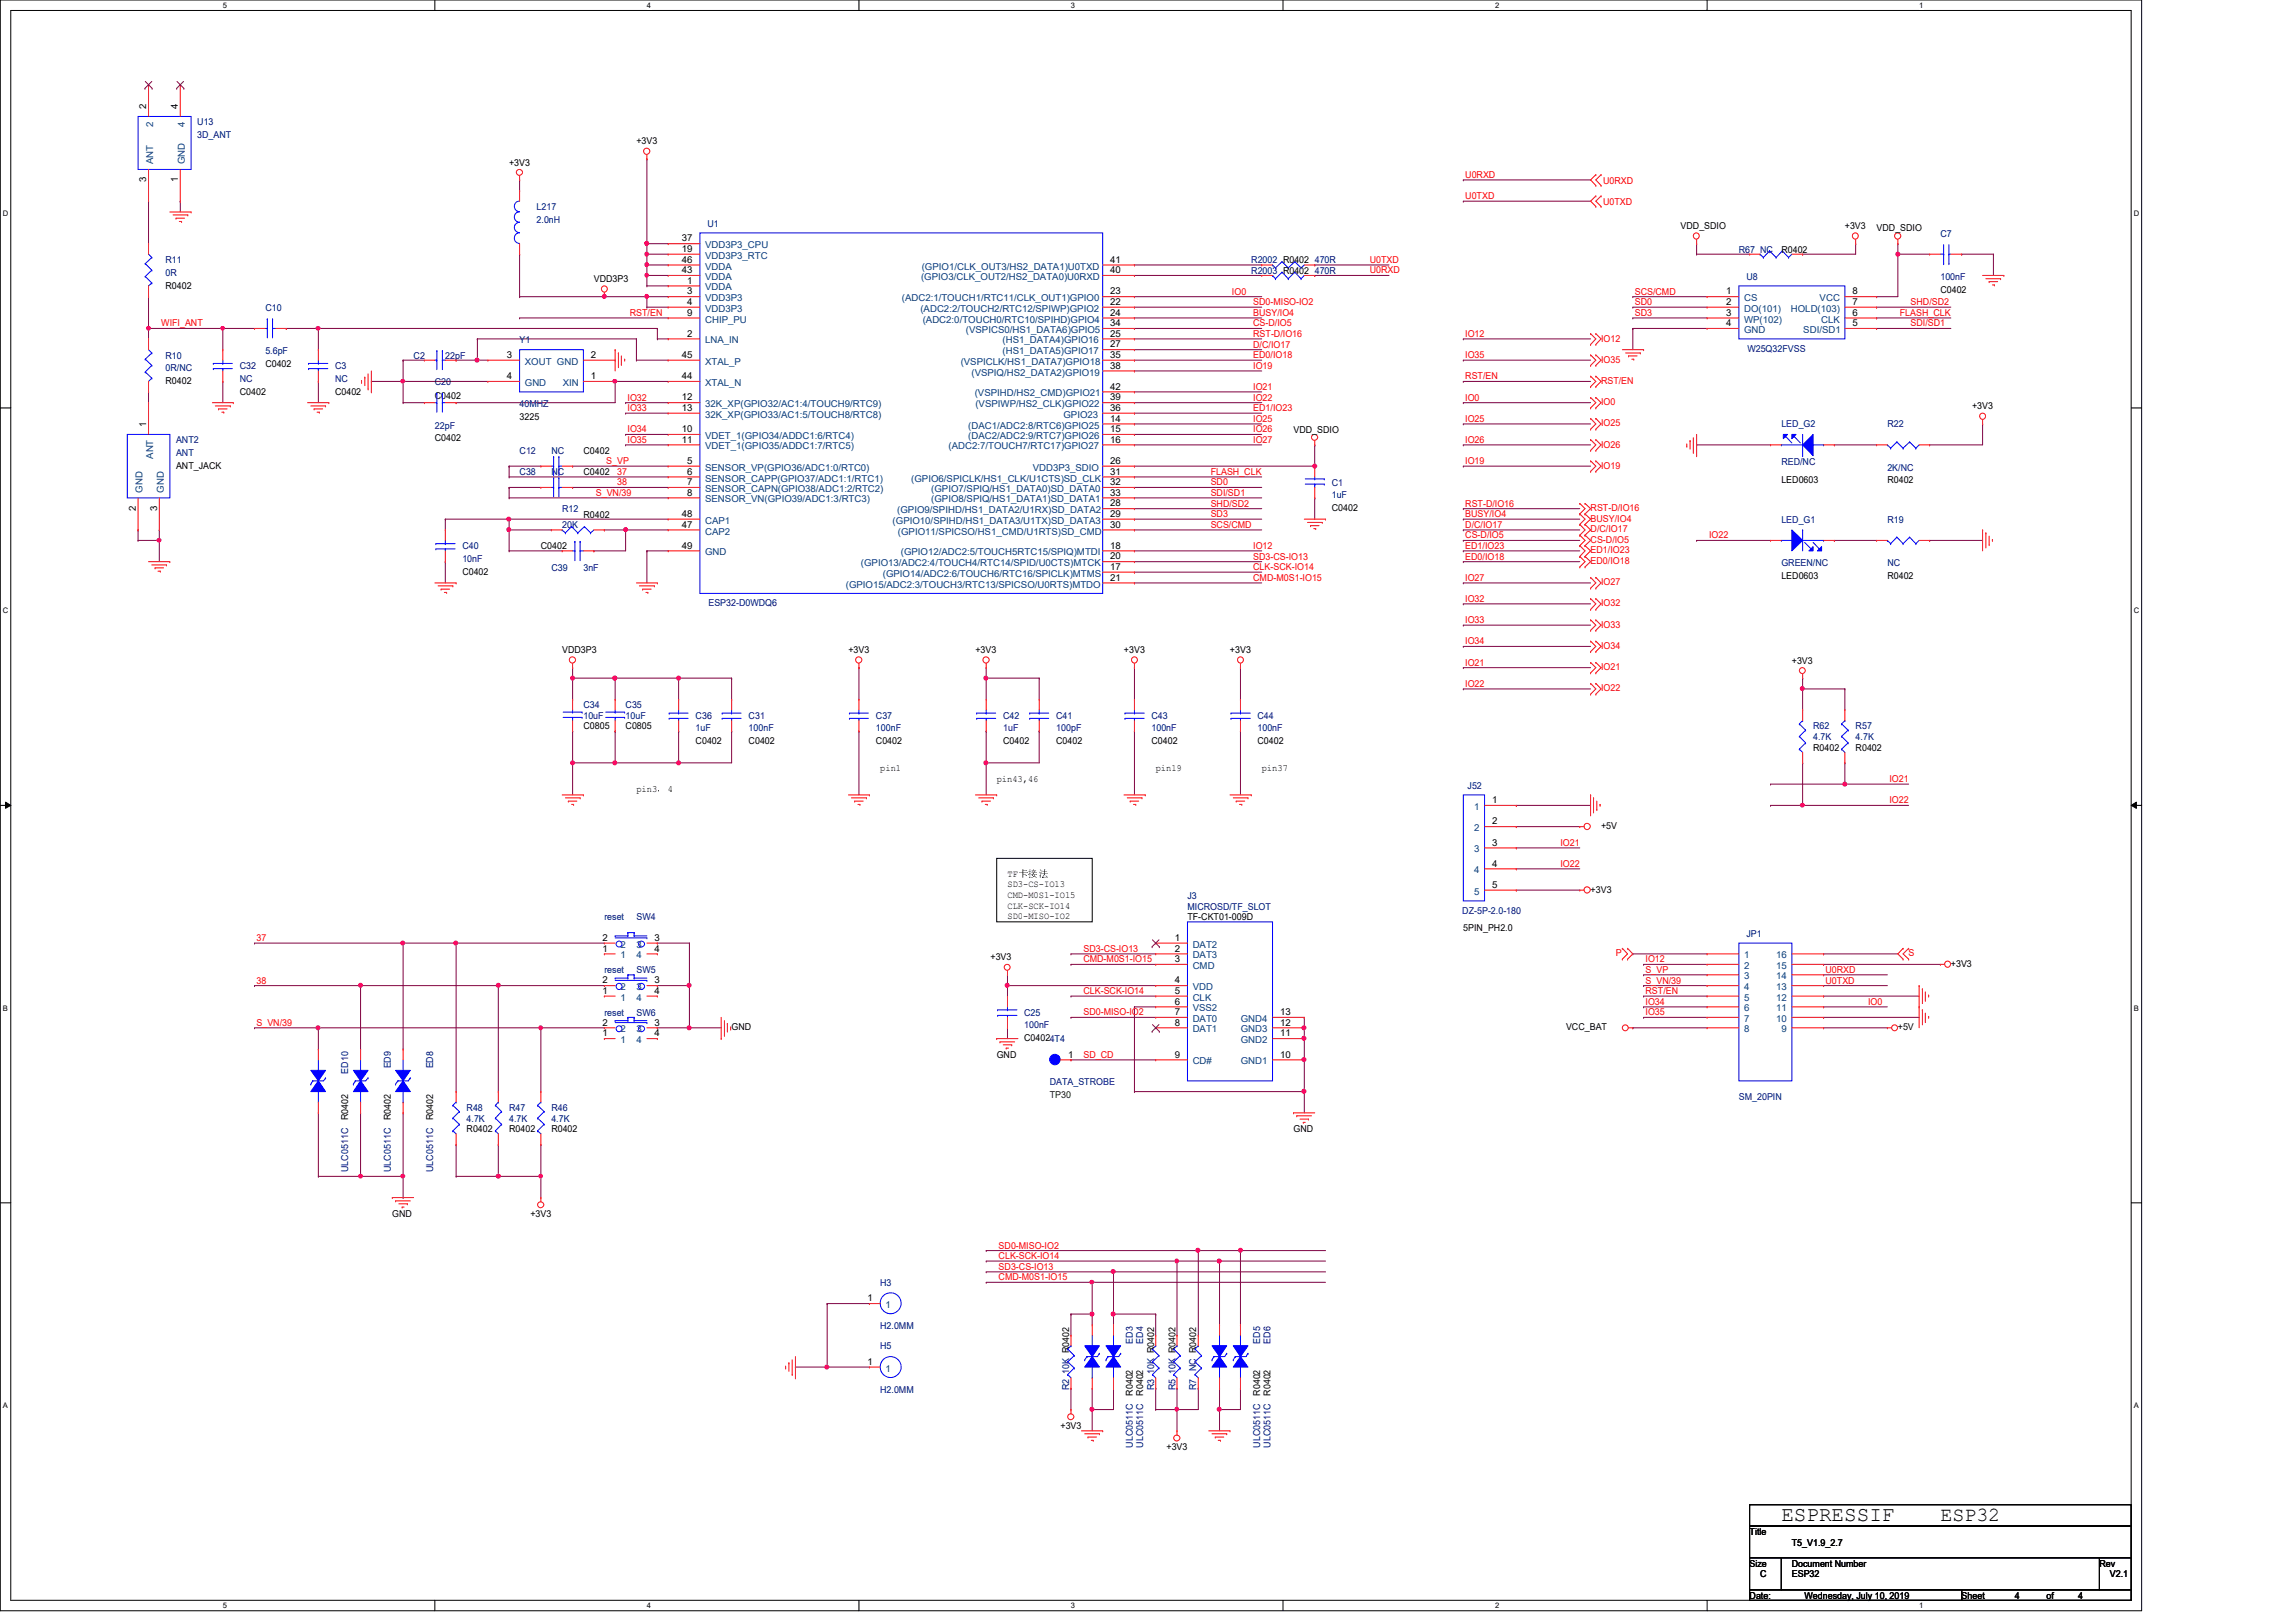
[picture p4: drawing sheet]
<svg xmlns="http://www.w3.org/2000/svg" width="297mm" height="210mm" viewBox="0 0 297 210" stroke-linecap="round" stroke-linejoin="round" font-family="sans-serif">
<defs><g id="words">
<text font-size="2.7" x="230.5" y="196.9">ESPRESSIF</text>
<text font-size="2.6" x="251" y="196.8">ESP32</text>
<g font-size="1.2">
<text x="18.9" y="14.1" transform="rotate(-90 18.9 14.1)">2</text>
<text x="23" y="14.1" transform="rotate(-90 23 14.1)">4</text>
<text x="18.9" y="23.6" transform="rotate(-90 18.9 23.6)">3</text>
<text x="23" y="23.6" transform="rotate(-90 23 23.6)">1</text>
<text x="65.9" y="21.4">+3V3</text>
<text x="82.3" y="18.7">+3V3</text>
<text x="217.4" y="29.7">VDD_SDIO</text>
<text x="238.7" y="29.7">+3V3</text>
<text x="242.8" y="29.9">VDD_SDIO</text>
<text x="88.2" y="31.2">37</text>
<text x="88.2" y="32.6">19</text>
<text x="88.2" y="34">46</text>
<text x="88.2" y="35.3">43</text>
<text x="143.6" y="34">41</text>
<text x="143.6" y="35.3">40</text>
<text x="230.5" y="32.7">R0402</text>
<text x="21.4" y="37.3">R0402</text>
<text x="76.8" y="36.5">VDD3P3</text>
<text x="88.9" y="38.1">3</text>
<text x="88.9" y="40.9">9</text>
<text x="88.9" y="39.5">4</text>
<text x="88.9" y="36.7">1</text>
<text x="143.6" y="38.1">23</text>
<text x="143.6" y="39.5">22</text>
<text x="143.6" y="40.9">24</text>
<text x="223.3" y="38.1">1</text>
<text x="223.3" y="39.5">2</text>
<text x="223.3" y="40.9">3</text>
<text x="239.6" y="38.1">8</text>
<text x="239.6" y="39.5">7</text>
<text x="239.6" y="40.9">6</text>
<text x="251" y="37.9">C0402</text>
<text x="34.3" y="47.5">C0402</text>
<text x="65.6" y="46.3">3</text>
<text x="76.5" y="46.3">2</text>
<text x="88.2" y="46.3">45</text>
<text x="88.9" y="43.6">2</text>
<text x="143.6" y="42.2">34</text>
<text x="143.6" y="43.6">25</text>
<text x="143.6" y="45">27</text>
<text x="143.6" y="46.3">35</text>
<text x="143.6" y="47.7">38</text>
<text x="223.3" y="42.2">4</text>
<text x="239.6" y="42.2">5</text>
<text x="21.4" y="49.7">R0402</text>
<text x="31" y="51.1">C0402</text>
<text x="43.3" y="51.1">C0402</text>
<text x="56.3" y="51.6">C0402</text>
<text x="65.6" y="49.1">4</text>
<text x="76.5" y="49.1">1</text>
<text x="88.2" y="49.1">44</text>
<text x="88.2" y="51.8">12</text>
<text x="88.2" y="53.2">13</text>
<text x="143.6" y="50.4">42</text>
<text x="143.6" y="51.8">39</text>
<text x="143.6" y="53.2">36</text>
<text x="255.1" y="53">+3V3</text>
<text x="18.9" y="55.2" transform="rotate(-90 18.9 55.2)">1</text>
<text x="56.3" y="57.1">C0402</text>
<text x="67.2" y="54.4">3225</text>
<text x="75.5" y="58.7">C0402</text>
<text x="88.2" y="55.9">10</text>
<text x="88.2" y="57.3">11</text>
<text x="143.6" y="54.6">14</text>
<text x="143.6" y="55.9">15</text>
<text x="143.6" y="57.3">16</text>
<text x="167.3" y="56">VDD_SDIO</text>
<text x="22.8" y="60.7">ANT_JACK</text>
<text x="75.5" y="61.5">C0402</text>
<text x="88.9" y="60">5</text>
<text x="88.9" y="61.4">6</text>
<text x="88.9" y="62.8">7</text>
<text x="88.9" y="64.1">8</text>
<text x="143.6" y="60">26</text>
<text x="143.6" y="61.4">31</text>
<text x="143.6" y="62.8">32</text>
<text x="143.6" y="64.1">33</text>
<text x="143.6" y="65.5">28</text>
<text x="230.5" y="62.6">LED0603</text>
<text x="244.2" y="62.6">R0402</text>
<text x="17.6" y="66.1" transform="rotate(-90 17.6 66.1)">2</text>
<text x="20.3" y="66.1" transform="rotate(-90 20.3 66.1)">3</text>
<text x="70" y="71.1">C0402</text>
<text x="75.5" y="67">R0402</text>
<text x="88.2" y="66.9">48</text>
<text x="88.2" y="68.3">47</text>
<text x="88.2" y="71">49</text>
<text x="143.6" y="66.9">29</text>
<text x="143.6" y="68.3">30</text>
<text x="143.6" y="71">18</text>
<text x="172.3" y="66.1">C0402</text>
<text x="59.8" y="74.4">C0402</text>
<text x="143.6" y="72.4">20</text>
<text x="143.6" y="73.7">17</text>
<text x="143.6" y="75.1">21</text>
<text x="230.5" y="74.9">LED0603</text>
<text x="244.2" y="74.9">R0402</text>
<text x="72.7" y="84.5">VDD3P3</text>
<text x="109.8" y="84.5">+3V3</text>
<text x="126.2" y="84.5">+3V3</text>
<text x="145.4" y="84.5">+3V3</text>
<text x="159.1" y="84.5">+3V3</text>
<text x="231.8" y="85.9">+3V3</text>
<text x="75.5" y="94.4">C0805</text>
<text x="80.9" y="94.4">C0805</text>
<text x="90" y="96.3">C0402</text>
<text x="96.9" y="96.3">C0402</text>
<text x="113.3" y="96.3">C0402</text>
<text x="113.9" y="99.7">pin1</text>
<text x="128.9" y="101.1">pinO3,O6</text>
<text x="129.8" y="96.3">C0402</text>
<text x="136.6" y="96.3">C0402</text>
<text x="149" y="96.3">C0402</text>
<text x="149.5" y="99.7">pin19</text>
<text x="162.7" y="96.3">C0402</text>
<text x="163.2" y="99.7">pin37</text>
<text x="234.6" y="97.2">R0402</text>
<text x="240.1" y="97.2">R0402</text>
<text x="82.3" y="102.5">pin3，O</text>
<text x="193" y="103.9">1</text>
<text x="193" y="106.7">2</text>
<text x="207.1" y="107.3">+5V</text>
<text x="130.3" y="113.5">OF卡卡卡</text>
<text x="193" y="109.4">3</text>
<text x="193" y="112.1">4</text>
<text x="130.3" y="114.9">SD3OCSOIO13</text>
<text x="130.3" y="116.2">CMDOMOS1OIO15</text>
<text x="130.3" y="117.6">CLKOSCKOIO1O</text>
<text x="130.3" y="119">SDOOMISOOIO2</text>
<text x="153.6" y="119.1">TF-CKT01-009D</text>
<text x="193" y="114.9">5</text>
<text x="205.8" y="115.5">+3V3</text>
<text x="77.9" y="123.1">1</text>
<text x="77.9" y="121.8">2</text>
<text x="84.7" y="121.8">3</text>
<text x="84.7" y="123.1">4</text>
<text x="128.1" y="124.3">+3V3</text>
<text x="152" y="123.1">2</text>
<text x="152" y="124.5">3</text>
<text x="152" y="121.8">1</text>
<text x="189.3" y="120.4">5PIN_PH2.0</text>
<text x="252.4" y="125.1">+3V3</text>
<text x="77.9" y="128.6">1</text>
<text x="77.9" y="127.3">2</text>
<text x="84.7" y="127.3">3</text>
<text x="84.7" y="128.6">4</text>
<text x="152" y="127.3">4</text>
<text x="152" y="128.6">5</text>
<text x="152" y="130">6</text>
<text x="152" y="131.4">7</text>
<text x="165.6" y="131.4">13</text>
<text x="77.9" y="134.1">1</text>
<text x="77.9" y="132.7">2</text>
<text x="84.7" y="132.7">3</text>
<text x="84.7" y="134.1">4</text>
<text x="94.7" y="133.3">GND</text>
<text x="128.9" y="136.9">GND</text>
<text x="132.5" y="134.7">C04024T4</text>
<text x="138.2" y="136.9">1</text>
<text x="152" y="132.7">8</text>
<text x="152" y="136.9">9</text>
<text x="165.6" y="136.9">10</text>
<text x="165.6" y="134.1">11</text>
<text x="165.6" y="132.7">12</text>
<text x="202.6" y="133.3">VCC_BAT</text>
<text x="245.5" y="133.3">+5V</text>
<text x="45" y="144.9" transform="rotate(-90 45 144.9)">R0402</text>
<text x="50.5" y="144.9" transform="rotate(-90 50.5 144.9)">R0402</text>
<text x="56" y="144.9" transform="rotate(-90 56 144.9)">R0402</text>
<text x="60.4" y="146.5">R0402</text>
<text x="65.9" y="146.5">R0402</text>
<text x="71.3" y="146.5">R0402</text>
<text x="167.3" y="146.5">GND</text>
<text x="50.8" y="157.5">GND</text>
<text x="68.6" y="157.5">+3V3</text>
<text x="112.2" y="168.4">1</text>
<text x="112.2" y="176.6">1</text>
<text x="137.2" y="184.9">+3V3</text>
<text x="146.6" y="180.6" transform="rotate(-90 146.6 180.6)">R0402</text>
<text x="147.9" y="180.6" transform="rotate(-90 147.9 180.6)">R0402</text>
<text x="163" y="180.6" transform="rotate(-90 163 180.6)">R0402</text>
<text x="164.4" y="180.6" transform="rotate(-90 164.4 180.6)">R0402</text>
<text x="150.9" y="187.7">+3V3</text>
<text x="226.4" y="198.6">Title</text>
<text x="226.4" y="202.7">Size</text>
<text x="231.8" y="202.7">Document Number</text>
<text x="231.8" y="200">T5_V1.9_2.7</text>
<text x="271.6" y="202.7">Rev</text>
<text x="226.4" y="206.9">Date:</text>
<text x="227.7" y="204.1">C</text>
<text x="231.8" y="204.1">ESP32</text>
<text x="233.5" y="206.9">Wednesday, July 10, 2019</text>
<text x="253.8" y="206.9">Sheet</text>
<text x="260.6" y="206.9">4</text>
<text x="264.7" y="206.9">of</text>
<text x="268.9" y="206.9">4</text>
<text x="273" y="204.1">V2.1</text>
</g>
<g font-size="1.2" fill="#003f7f">
<text x="19.8" y="16.4" transform="rotate(-90 19.8 16.4)">2</text>
<text x="23.9" y="16.4" transform="rotate(-90 23.9 16.4)">4</text>
<text x="19.8" y="21.3" transform="rotate(-90 19.8 21.3)">ANT</text>
<text x="23.9" y="21.3" transform="rotate(-90 23.9 21.3)">GND</text>
<text x="91.2" y="32.1">VDD3P3_CPU</text>
<text x="91.2" y="33.5">VDD3P3_RTC</text>
<text x="91.2" y="34.9">VDDA</text>
<text x="119.2" y="34.9">(GPIO1/CLK_OUT3/HS2_DATA1)U0TXD</text>
<text x="91.2" y="39">VDD3P3</text>
<text x="91.2" y="41.7">CHIP_PU</text>
<text x="91.2" y="40.3">VDD3P3</text>
<text x="91.2" y="36.2">VDDA</text>
<text x="91.2" y="37.6">VDDA</text>
<text x="116.7" y="39">(ADC2:1/TOUCH1/RTC11/CLK_OUT1)GPIO0</text>
<text x="119.1" y="40.3">(ADC2:2/TOUCH2/RTC12/SPIWP)GPIO2</text>
<text x="119.2" y="36.2">(GPIO3/CLK_OUT2/HS2_DATA0)U0RXD</text>
<text x="119.4" y="41.7">(ADC2:0/TOUCH0/RTC10/SPIHD)GPIO4</text>
<text x="225.6" y="39">CS</text>
<text x="225.6" y="40.3">DO(101)</text>
<text x="225.6" y="41.7">WP(102)</text>
<text x="231.7" y="40.3">HOLD(103)</text>
<text x="235.4" y="39">VCC</text>
<text x="235.6" y="41.7">CLK</text>
<text x="67.9" y="47.2">XOUT GND</text>
<text x="91.2" y="44.4">LNA_IN</text>
<text x="91.2" y="47.2">XTAL_P</text>
<text x="124.3" y="47.2">(VSPICLK/HS1_DATA7)GPIO18</text>
<text x="125" y="43.1">(VSPICS0/HS1_DATA6)GPIO5</text>
<text x="129.7" y="44.4">(HS1_DATA4)GPIO16</text>
<text x="129.7" y="45.8">(HS1_DATA5)GPIO17</text>
<text x="225.6" y="43.1">GND</text>
<text x="233.3" y="43.1">SDI/SD1</text>
<text x="67.9" y="50">GND</text>
<text x="72.8" y="50">XIN</text>
<text x="91.2" y="50">XTAL_N</text>
<text x="91.2" y="52.7">32K_XP(GPIO32/AC1:4/TOUCH9/RTC9)</text>
<text x="125.7" y="48.6">(VSPIQ/HS2_DATA2)GPIO19</text>
<text x="126.1" y="51.3">(VSPIHD/HS2_CMD)GPIO21</text>
<text x="126.2" y="52.7">(VSPIWP/HS2_CLK)GPIO22</text>
<text x="19.8" y="59.4" transform="rotate(-90 19.8 59.4)">ANT</text>
<text x="91.2" y="54.1">32K_XP(GPIO33/AC1:5/TOUCH8/RTC8)</text>
<text x="91.2" y="56.8">VDET_1(GPIO34/ADDC1:6/RTC4)</text>
<text x="91.2" y="58.2">VDET_1(GPIO35/ADDC1:7/RTC5)</text>
<text x="122.7" y="58.2">(ADC2:7/TOUCH7/RTC17)GPIO27</text>
<text x="125.3" y="55.5">(DAC1/ADC2:8/RTC6)GPIO25</text>
<text x="125.3" y="56.8">(DAC2/ADC2:9/RTC7)GPIO26</text>
<text x="137.6" y="54.1">GPIO23</text>
<text x="18.5" y="63.8" transform="rotate(-90 18.5 63.8)">GND</text>
<text x="21.2" y="63.8" transform="rotate(-90 21.2 63.8)">GND</text>
<text x="91.2" y="60.9">SENSOR_VP(GPIO36/ADC1:0/RTC0)</text>
<text x="91.2" y="62.3">SENSOR_CAPP(GPIO37/ADC1:1/RTC1)</text>
<text x="91.2" y="63.7">SENSOR_CAPN(GPIO38/ADC1:2/RTC2)</text>
<text x="91.2" y="65">SENSOR_VN(GPIO39/ADC1:3/RTC3)</text>
<text x="117.9" y="62.3">(GPIO6/SPICLK/HS1_CLK/U1CTS)SD_CLK</text>
<text x="120.5" y="63.7">(GPIO7/SPIQ/HS1_DATA0)SD_DATA0</text>
<text x="120.5" y="65">(GPIO8/SPIQ/HS1_DATA1)SD_DATA1</text>
<text x="133.6" y="60.9">VDD3P3_SDIO</text>
<text x="91.2" y="67.8">CAP1</text>
<text x="91.2" y="69.2">CAP2</text>
<text x="91.2" y="71.9">GND</text>
<text x="115.5" y="67.8">(GPIO10/SPIHD/HS1_DATA3/U1TX)SD_DATA3</text>
<text x="116.1" y="66.4">(GPIO9/SPIHD/HS1_DATA2/U1RX)SD_DATA2</text>
<text x="116.2" y="69.2">(GPIO11/SPICSO/HS1_CMD/U1RTS)SD_CMD</text>
<text x="116.5" y="71.9">(GPIO12/ADC2:5/TOUCH5RTC15/SPIQ)MTDI</text>
<text x="109.4" y="76">(GPIO15/ADC2:3/TOUCH3/RTC13/SPICSO/U0RTS)MTDO</text>
<text x="111.4" y="73.3">(GPIO13/ADC2:4/TOUCH4/RTC14/SPID/U0CTS)MTCK</text>
<text x="114.2" y="74.6">(GPIO14/ADC2:6/TOUCH6/RTC16/SPICLK)MTMS</text>
<text x="190.7" y="104.8">1</text>
<text x="190.7" y="107.6">2</text>
<text x="190.7" y="110.3">3</text>
<text x="190.7" y="113">4</text>
<text x="190.7" y="115.8">5</text>
<text x="80.3" y="124">1</text>
<text x="80.3" y="122.6">2</text>
<text x="82.3" y="122.6">3</text>
<text x="82.3" y="124">4</text>
<text x="154.3" y="124">DAT3</text>
<text x="154.3" y="125.4">CMD</text>
<text x="154.3" y="122.6">DAT2</text>
<text x="225.6" y="124">1</text>
<text x="225.6" y="125.4">2</text>
<text x="229.8" y="125.4">15</text>
<text x="229.8" y="124">16</text>
<text x="80.3" y="129.5">1</text>
<text x="80.3" y="128.1">2</text>
<text x="82.3" y="128.1">3</text>
<text x="82.3" y="129.5">4</text>
<text x="154.3" y="128.1">VDD</text>
<text x="154.3" y="129.5">CLK</text>
<text x="154.3" y="130.9">VSS2</text>
<text x="225.6" y="126.7">3</text>
<text x="225.6" y="128.1">4</text>
<text x="225.6" y="129.5">5</text>
<text x="225.6" y="130.9">6</text>
<text x="229.8" y="130.9">11</text>
<text x="229.8" y="129.5">12</text>
<text x="229.8" y="128.1">13</text>
<text x="229.8" y="126.7">14</text>
<text x="80.3" y="135">1</text>
<text x="80.3" y="133.6">2</text>
<text x="82.3" y="133.6">3</text>
<text x="82.3" y="135">4</text>
<text x="154.3" y="132.2">DAT0</text>
<text x="154.3" y="133.6">DAT1</text>
<text x="154.3" y="137.8">CD#</text>
<text x="160.5" y="137.8">GND1</text>
<text x="160.5" y="135">GND2</text>
<text x="160.5" y="133.6">GND3</text>
<text x="160.5" y="132.2">GND4</text>
<text x="225.6" y="132.2">7</text>
<text x="225.6" y="133.6">8</text>
<text x="229.8" y="132.2">10</text>
<text x="230.5" y="133.6">9</text>
<text x="114.6" y="169.3">1</text>
<text x="114.6" y="177.5">1</text>
</g>
<g font-size="1.2" fill="#00007f">
<text x="25.5" y="16.2">U13</text>
<text x="25.5" y="17.9">3D_ANT</text>
<text x="69.4" y="27.2">L217</text>
<text x="69.4" y="28.8">2.0nH</text>
<text x="91.5" y="29.4">U1</text>
<text x="21.4" y="34">R11</text>
<text x="21.4" y="35.7">0R</text>
<text x="161.9" y="34">R2002 R0402</text>
<text x="161.9" y="35.4">R2003 R0402</text>
<text x="170.1" y="34">470R</text>
<text x="170.1" y="35.4">470R</text>
<text x="225" y="32.7">R67 NC</text>
<text x="251" y="30.6">C7</text>
<text x="34.3" y="40.2">C10</text>
<text x="225.9" y="36.2">U8</text>
<text x="251" y="36.2">100nF</text>
<text x="21.4" y="46.4">R10</text>
<text x="31" y="47.8">C32</text>
<text x="34.3" y="45.8">5.6pF</text>
<text x="43.3" y="47.8">C3</text>
<text x="53.5" y="46.4">C2</text>
<text x="57.6" y="46.4">22pF</text>
<text x="67.2" y="44.3">Y1</text>
<text x="226.1" y="45.6">W25Q32FVSS</text>
<text x="21.4" y="48">0R/NC</text>
<text x="31" y="49.4">NC</text>
<text x="43.3" y="49.4">NC</text>
<text x="56.3" y="49.8">C20</text>
<text x="67.2" y="52.7">40MHZ</text>
<text x="22.8" y="57.4">ANT2</text>
<text x="22.8" y="59">ANT</text>
<text x="56.3" y="55.5">22pF</text>
<text x="67.2" y="58.7">C12</text>
<text x="71.3" y="58.7">NC</text>
<text x="230.5" y="55.3">LED_G2</text>
<text x="244.2" y="55.3">R22</text>
<text x="67.2" y="61.5">C38</text>
<text x="71.3" y="61.5">NC</text>
<text x="172.3" y="62.9">C1</text>
<text x="172.3" y="64.5">1uF</text>
<text x="230.5" y="60.1">RED/NC</text>
<text x="244.2" y="60.9">2K/NC</text>
<text x="59.8" y="71.1">C40</text>
<text x="72.7" y="66.3">R12</text>
<text x="72.7" y="68.3">20K</text>
<text x="230.5" y="67.6">LED_G1</text>
<text x="244.2" y="67.6">R19</text>
<text x="59.8" y="72.7">10nF</text>
<text x="71.3" y="73.8">C39</text>
<text x="75.5" y="73.8">3nF</text>
<text x="230.5" y="73.3">GREEN/NC</text>
<text x="244.2" y="73.3">NC</text>
<text x="91.6" y="78.5">ESP32-D0WDQ6</text>
<text x="75.5" y="91.7">C34</text>
<text x="75.5" y="93">10uF</text>
<text x="80.9" y="91.7">C35</text>
<text x="80.9" y="93">10uF</text>
<text x="90" y="93">C36</text>
<text x="90" y="94.7">1uF</text>
<text x="96.9" y="93">C31</text>
<text x="96.9" y="94.7">100nF</text>
<text x="113.3" y="93">C37</text>
<text x="113.3" y="94.7">100nF</text>
<text x="129.8" y="93">C42</text>
<text x="129.8" y="94.7">1uF</text>
<text x="136.6" y="93">C41</text>
<text x="136.6" y="94.7">100pF</text>
<text x="149" y="93">C43</text>
<text x="149" y="94.7">100nF</text>
<text x="162.7" y="93">C44</text>
<text x="162.7" y="94.7">100nF</text>
<text x="234.6" y="94.4">R62</text>
<text x="234.6" y="95.8">4.7K</text>
<text x="240.1" y="94.4">R57</text>
<text x="240.1" y="95.8">4.7K</text>
<text x="189.9" y="102.1">J52</text>
<text x="78.2" y="119.1">reset</text>
<text x="82.3" y="119.1">SW4</text>
<text x="153.6" y="116.3">J3</text>
<text x="153.6" y="117.7">MICROSD/TF_SLOT</text>
<text x="189.2" y="118.3">DZ-5P-2.0-180</text>
<text x="78.2" y="125.9">reset</text>
<text x="82.3" y="125.9">SW5</text>
<text x="225.9" y="121.3">JP1</text>
<text x="78.2" y="131.4">reset</text>
<text x="82.3" y="131.4">SW6</text>
<text x="132.5" y="131.4">C25</text>
<text x="132.5" y="133.1">100nF</text>
<text x="45" y="138.9" transform="rotate(-90 45 138.9)">ED10</text>
<text x="50.5" y="138.3" transform="rotate(-90 50.5 138.3)">ED9</text>
<text x="56" y="138.3" transform="rotate(-90 56 138.3)">ED8</text>
<text x="60.4" y="143.8">R48</text>
<text x="65.9" y="143.8">R47</text>
<text x="71.3" y="143.8">R46</text>
<text x="135.8" y="140.5">DATA_STROBE</text>
<text x="225" y="142.4">SM_20PIN</text>
<text x="60.4" y="145.2">4.7K</text>
<text x="65.9" y="145.2">4.7K</text>
<text x="71.3" y="145.2">4.7K</text>
<text x="45" y="151.7" transform="rotate(-90 45 151.7)">ULC0511C</text>
<text x="50.5" y="151.7" transform="rotate(-90 50.5 151.7)">ULC0511C</text>
<text x="56" y="151.7" transform="rotate(-90 56 151.7)">ULC0511C</text>
<text x="113.9" y="166.4">H3</text>
<text x="113.9" y="172">H2.0MM</text>
<text x="146.6" y="173.9" transform="rotate(-90 146.6 173.9)">ED3</text>
<text x="147.9" y="173.9" transform="rotate(-90 147.9 173.9)">ED4</text>
<text x="163" y="173.9" transform="rotate(-90 163 173.9)">ED5</text>
<text x="164.4" y="173.9" transform="rotate(-90 164.4 173.9)">ED6</text>
<text x="113.9" y="174.6">H5</text>
<text x="138.3" y="179.9" transform="rotate(-90 138.3 179.9)">R2 10K R0402</text>
<text x="149.3" y="179.9" transform="rotate(-90 149.3 179.9)">R3 10K R0402</text>
<text x="152.1" y="179.9" transform="rotate(-90 152.1 179.9)">R5 10K R0402</text>
<text x="154.8" y="179.9" transform="rotate(-90 154.8 179.9)">R7</text>
<text x="154.8" y="177.5" transform="rotate(-90 154.8 177.5)">NC R0402</text>
<text x="113.9" y="180.3">H2.0MM</text>
<text x="146.6" y="187.3" transform="rotate(-90 146.6 187.3)">ULC0511C</text>
<text x="147.9" y="187.3" transform="rotate(-90 147.9 187.3)">ULC0511C</text>
<text x="163" y="187.3" transform="rotate(-90 163 187.3)">ULC0511C</text>
<text x="164.4" y="187.3" transform="rotate(-90 164.4 187.3)">ULC0511C</text>
</g>
<g font-size="1.2" fill="#f00">
<text x="189.6" y="23">U0RXD</text>
<text x="207.4" y="23.7">U0RXD</text>
<text x="189.6" y="25.8">U0TXD</text>
<text x="207.4" y="26.5">U0TXD</text>
<text x="177.2" y="34">U0TXD</text>
<text x="177.2" y="35.4">U0RXD</text>
<text x="81.5" y="40.9">RST/EN</text>
<text x="159.4" y="38.1">IO0</text>
<text x="162.1" y="40.9">BUSY/IO4</text>
<text x="162.1" y="39.5">SD0-MISO-IO2</text>
<text x="211.5" y="40.9">SD3</text>
<text x="211.5" y="39.5">SD0</text>
<text x="211.5" y="38.1">SCS/CMD</text>
<text x="245.8" y="40.9">FLASH_CLK</text>
<text x="247.2" y="39.5">SHD/SD2</text>
<text x="20.9" y="42.2">WIFI_ANT</text>
<text x="162.1" y="47.8">IO19</text>
<text x="162.1" y="46.4">ED0/IO18</text>
<text x="162.1" y="45">D/C/IO17</text>
<text x="162.1" y="43.6">RST-D/IO16</text>
<text x="162.1" y="42.2">CS-D/IO5</text>
<text x="189.6" y="46.4">IO35</text>
<text x="189.6" y="43.6">IO12</text>
<text x="207.1" y="46.9">IO35</text>
<text x="207.1" y="44.2">IO12</text>
<text x="247.2" y="42.2">SDI/SD1</text>
<text x="81.2" y="53.2">IO33</text>
<text x="81.2" y="51.9">IO32</text>
<text x="162.1" y="50.5">IO21</text>
<text x="162.1" y="53.2">ED1/IO23</text>
<text x="162.1" y="51.9">IO22</text>
<text x="189.6" y="51.9">IO0</text>
<text x="189.6" y="49.1">RST/EN</text>
<text x="207.1" y="52.4">IO0</text>
<text x="207.1" y="49.7">RST/EN</text>
<text x="81.2" y="57.3">IO35</text>
<text x="81.2" y="56">IO34</text>
<text x="162.1" y="57.3">IO27</text>
<text x="162.1" y="56">IO26</text>
<text x="162.1" y="54.6">IO25</text>
<text x="189.6" y="54.6">IO25</text>
<text x="189.6" y="57.3">IO26</text>
<text x="207.1" y="55.2">IO25</text>
<text x="207.1" y="57.9">IO26</text>
<text x="77.1" y="64.2">S_VN/39</text>
<text x="78.4" y="60.1">S_VP</text>
<text x="79.8" y="62.8">38</text>
<text x="79.8" y="61.5">37</text>
<text x="156.6" y="65.6">SHD/SD2</text>
<text x="156.6" y="64.2">SDI/SD1</text>
<text x="156.6" y="62.8">SD0</text>
<text x="156.6" y="61.5">FLASH_CLK</text>
<text x="189.6" y="65.6">RST-D/IO16</text>
<text x="189.6" y="60.1">IO19</text>
<text x="207.1" y="60.7">IO19</text>
<text x="156.6" y="68.3">SCS/CMD</text>
<text x="156.6" y="66.9">SD3</text>
<text x="162.1" y="71">IO12</text>
<text x="189.6" y="71">ED1/IO23</text>
<text x="189.6" y="69.7">CS-D/IO5</text>
<text x="189.6" y="68.3">D/C/IO17</text>
<text x="189.6" y="66.9">BUSY/IO4</text>
<text x="205.8" y="66.1">RST-D/IO16</text>
<text x="205.8" y="67.5">BUSY/IO4</text>
<text x="205.8" y="68.9">D/C/IO17</text>
<text x="205.8" y="70.3">CS-D/IO5</text>
<text x="205.8" y="71.6">ED1/IO23</text>
<text x="221.1" y="69.7">IO22</text>
<text x="162.1" y="75.2">CMD-M0S1-IO15</text>
<text x="162.1" y="72.4">SD3-CS-IO13</text>
<text x="162.1" y="73.8">CLK-SCK-IO14</text>
<text x="189.6" y="72.4">ED0/IO18</text>
<text x="189.6" y="77.9">IO32</text>
<text x="189.6" y="75.2">IO27</text>
<text x="205.8" y="73">ED0/IO18</text>
<text x="207.1" y="75.7">IO27</text>
<text x="189.6" y="80.6">IO33</text>
<text x="189.6" y="83.4">IO34</text>
<text x="207.1" y="78.5">IO32</text>
<text x="207.1" y="81.2">IO33</text>
<text x="207.1" y="84">IO34</text>
<text x="189.6" y="86.1">IO21</text>
<text x="189.6" y="88.9">IO22</text>
<text x="207.1" y="86.7">IO21</text>
<text x="207.1" y="89.5">IO22</text>
<text x="244.4" y="101.2">IO21</text>
<text x="244.4" y="104">IO22</text>
<text x="201.9" y="109.5">IO21</text>
<text x="201.9" y="112.2">IO22</text>
<text x="33.2" y="121.8">37</text>
<text x="140.2" y="123.2">SD3-CS-IO13</text>
<text x="140.2" y="124.5">CMD-M0S1-IO15</text>
<text x="209" y="123.7">P</text>
<text x="212.9" y="125.9">S_VP</text>
<text x="212.9" y="124.5">IO12</text>
<text x="236.2" y="125.9">U0RXD</text>
<text x="246.9" y="123.7">S</text>
<text x="33.2" y="127.3">38</text>
<text x="140.2" y="128.7">CLK-SCK-IO14</text>
<text x="140.2" y="131.4">SD0-MISO-IO2</text>
<text x="212.9" y="131.4">IO35</text>
<text x="212.9" y="130">IO34</text>
<text x="212.9" y="128.7">RST/EN</text>
<text x="212.9" y="127.3">S_VN/39</text>
<text x="236.2" y="127.3">U0TXD</text>
<text x="241.7" y="130">IO0</text>
<text x="33.2" y="132.8">S_VN/39</text>
<text x="140.2" y="136.9">SD_CD</text>
<text x="129.2" y="161.6">SD0-MISO-IO2</text>
<text x="129.2" y="164.3">SD3-CS-IO13</text>
<text x="129.2" y="165.7">CMD-M0S1-IO15</text>
<text x="129.2" y="162.9">CLK-SCK-IO14</text>
</g>
<text font-size="1.2" fill="#003f00" x="135.8" y="142.1">TP30</text>
<g font-size="1">
<text x="28.8" y="1">5</text>
<text x="83.7" y="1">4</text>
<text x="138.6" y="1">3</text>
<text x="193.4" y="1">2</text>
<text x="248.3" y="1">1</text>
<text x=".4" y="27.9">D</text>
<text x="276.1" y="27.9">D</text>
<text x=".4" y="79.4">C</text>
<text x="276.1" y="79.4">C</text>
<text x=".4" y="130.8">B</text>
<text x="276.1" y="130.8">B</text>
<text x=".4" y="182.2">A</text>
<text x="276.1" y="182.2">A</text>
<text x="28.8" y="208.1">5</text>
<text x="83.7" y="208.1">4</text>
<text x="138.6" y="208.1">3</text>
<text x="193.4" y="208.1">2</text>
<text x="248.3" y="208.1">1</text>
</g>
</g></defs>
<path d="M0 0h277.1v208.4h-277.1zM1.4 1.4h274.3v205.7h-274.3z" fill="none" stroke="#000" stroke-width=".13"/>
<g fill="#fff">
<path d="M28.8 .1h.6v1.1h-.6z"/>
<path d="M28.8 207.2h.6v1.1h-.6z"/>
</g>
<path d="M56.3 0v1.4M56.3 207.1v1.3" fill="none" stroke="#000" stroke-width=".13"/>
<g fill="#fff">
<path d="M83.7 .1h.5v1.1h-.5z"/>
<path d="M83.7 207.2h.5v1.1h-.5z"/>
</g>
<path d="M111.1 0v1.4M111.1 207.1v1.3" fill="none" stroke="#000" stroke-width=".13"/>
<g fill="#fff">
<path d="M138.6 .1h.5v1.1h-.5z"/>
<path d="M138.6 207.2h.5v1.1h-.5z"/>
</g>
<path d="M166 0v1.4M166 207.1v1.3" fill="none" stroke="#000" stroke-width=".13"/>
<g fill="#fff">
<path d="M193.4 .1h.6v1.1h-.6z"/>
<path d="M193.4 207.2h.6v1.1h-.6z"/>
</g>
<path d="M220.8 0v1.4M220.8 207.1v1.3" fill="none" stroke="#000" stroke-width=".13"/>
<g fill="#fff">
<path d="M248.3 .1h.5v1.1h-.5z"/>
<path d="M248.3 207.2h.5v1.1h-.5z"/>
<path d="M.4 27.1h.7v1.1h-.7z"/>
<path d="M276.1 27.1h.7v1.1h-.7z"/>
<path d="M.4 78.5h.7v1.1h-.7z"/>
<path d="M276.1 78.5h.7v1.1h-.7z"/>
</g>
<path d="M0 52.8h1.4M275.7 52.8h1.4" fill="none" stroke="#000" stroke-width=".13"/>
<g fill="#fff">
<path d="M.4 129.9h.6v1.1h-.6z"/>
<path d="M276.1 129.9h.6v1.1h-.6z"/>
</g>
<path d="M0 104.2h1.4M.7 103.8l.7 .4-.7 .4zM275.7 104.2l.7-.4v.8zM275.7 104.2h1.4" fill="none" stroke="#000" stroke-width=".13"/>
<path d="M.7 103.8l.7 .4-.7 .4zM275.7 104.2l.7-.4v.8z" fill="#000"/>
<g fill="#fff">
<path d="M.4 181.4h.6v1.1h-.6z"/>
<path d="M276.1 181.4h.6v1.1h-.6z"/>
</g>
<path d="M128.9 111.1h12.4v8.2h-12.4zM0 155.7h1.4M275.7 155.7h1.4" fill="none" stroke="#000" stroke-width=".13"/>
<g fill="none" stroke="#7f003f" stroke-width=".13">
<path d="M170.1 34.3h.1M170.1 35.6h.1M170.1 34.3h9.6M170.1 35.6h9.6M211.2 39.8h.1M211.2 38.4h.1M211.2 39.8h9.6M211.2 38.4h9.6M242.8 39.8h.1M242.8 38.4h.1M242.8 39.8h9.6M245.5 32.9h.1"/>
<path d="M245.5 32.9v5.5h-2.7M253.8 32.9h.1M253.8 32.9h4.1M257.9 32.9h.1M257.9 32.9v2.7M19.2 42.5h.1M19.2 50.7h.1M19.2 42.5v1.4M19.2 50.7v1.4M211.2 42.5h.1M211.2 41.1h.1M211.2 42.5h9.6"/>
<path d="M211.2 42.5v2.8M211.2 41.1h9.6M242.8 42.5h.1M242.8 41.1h.1M242.8 42.5h9.6M242.8 41.1h9.6M65.9 61.7h.1M65.9 61.7h20.5M74.1 63.1h.1M74.1 60.3h.1M74.1 63.1h12.3M74.1 60.3h12.3"/>
</g>
<circle cx="245.5" cy="32.9" r=".26" fill="#f0f"/>
<circle cx="245.5" cy="32.9" r=".26" fill="none" stroke="#f0f" stroke-width=".13"/>
<path d="M23.3 26h.1M23.3 26v1.4M83.7 39.8h.1M83.7 38.4h.1M83.7 31.5h.1M83.7 39.8h2.7M83.7 38.4v1.4M83.7 31.5h2.7M245.5 32.9h.1M245.5 31.5h.1M245.5 32.9h4.1M245.5 31.5v1.4" fill="none" stroke="#7f003f" stroke-width=".13"/>
<path d="M83.5 31.3l.1-.1 .3 .2-.1 .3h-.2h-.1z" fill-rule="evenodd" fill="#f0f"/>
<path d="M83.5 31.3l.1-.1 .3 .2-.1 .3h-.2h-.1z" fill="none" stroke="#f0f" stroke-width=".13"/>
<path d="M83.7 32.9h.1M83.7 32.9h2.7" fill="none" stroke="#7f003f" stroke-width=".13"/>
<path d="M83.5 32.7l.1-.1 .3 .2-.1 .3h-.2h-.1z" fill-rule="evenodd" fill="#f0f"/>
<path d="M83.5 32.7l.1-.1 .3 .2-.1 .3h-.2h-.1z" fill="none" stroke="#f0f" stroke-width=".13"/>
<path d="M83.7 34.3h.1M83.7 35.6h.1M83.7 34.3h2.7M83.7 35.6h2.7M83.7 35.6v1.4" fill="none" stroke="#7f003f" stroke-width=".13"/>
<path d="M83.5 35.4h.3l.1 .2-.1 .2-.2 .1-.1-.1z" fill-rule="evenodd" fill="#f0f"/>
<path d="M83.5 35.4h.3l.1 .2-.1 .2-.2 .1-.1-.1z" fill="none" stroke="#f0f" stroke-width=".13"/>
<path d="M83.7 38.4h.1M83.7 38.4h2.7M67.2 41.1h.1M67.2 41.1h19.2M79.6 49.4h.1M79.6 49.4h6.8" fill="none" stroke="#7f003f" stroke-width=".13"/>
<circle cx="79.5" cy="49.3" r=".25" fill="#f0f"/>
<circle cx="79.5" cy="49.3" r=".25" fill="none" stroke="#f0f" stroke-width=".13"/>
<path d="M61.8 43.9h.1M61.8 46.6h.1M61.8 46.6h1.3M61.8 43.9h20.5M61.8 43.9v2.7M82.3 46.6h.1M82.3 43.9h.1M82.3 46.6h4.1M82.3 43.9v2.7" fill="none" stroke="#7f003f" stroke-width=".13"/>
<circle cx="61.7" cy="46.6" r=".26" fill="#f0f"/>
<circle cx="61.7" cy="46.6" r=".26" fill="none" stroke="#f0f" stroke-width=".13"/>
<path d="M52.2 49.4h.1M52.2 46.6h.1M52.2 49.4h10.9M52.2 46.6h2.7M52.2 49.4v2.7" fill="none" stroke="#7f003f" stroke-width=".13"/>
<circle cx="52.1" cy="49.3" r=".25" fill="#f0f"/>
<circle cx="52.1" cy="49.3" r=".25" fill="none" stroke="#f0f" stroke-width=".13"/>
<g fill="none" stroke="#7f003f" stroke-width=".13">
<path d="M41.2 42.5h.1M41.2 42.5h43.8M48 49.4h.1M52.2 52.1h.1M52.2 46.6h.1M52.2 52.1h2.7M52.2 46.6v2.8h-4.2M59 52.1h.1M59 46.6h.1M59 46.6h2.8M79.6 49.4h.1M79.6 49.4v2.7h-20.6"/>
<path d="M85 43.9h.1M85 42.5h.1M85 43.9h1.4M85 42.5v1.4"/>
</g>
<circle cx="41.1" cy="42.5" r=".25" fill="#f0f"/>
<circle cx="41.1" cy="42.5" r=".25" fill="none" stroke="#f0f" stroke-width=".13"/>
<path d="M28.8 42.5h.1M28.8 42.5h4.1" fill="none" stroke="#7f003f" stroke-width=".13"/>
<path d="M28.6 42.3h.4v.2v.1l-.2 .1-.2-.1z" fill-rule="evenodd" fill="#f0f"/>
<path d="M28.6 42.3h.4v.2v.1l-.2 .1-.2-.1z" fill="none" stroke="#f0f" stroke-width=".13"/>
<g fill="none" stroke="#7f003f" stroke-width=".13">
<path d="M28.8 42.5h.1M28.8 49.4h.1M28.8 42.5v2.8M28.8 49.4v2.7M37 42.5h.1M37 42.5h4.2M41.2 42.5h.1M41.2 49.4h.1M41.2 42.5v2.8M41.2 49.4v2.7M146.8 50.7h.1M146.8 50.7h16.4"/>
<path d="M65.9 60.3h.1M65.9 64.4h.1M65.9 63.1h.1M65.9 67.2h.1M65.9 60.3v1.4M65.9 63.1v1.3M65.9 60.3h4.1M65.9 64.4h20.5M65.9 63.1h4.1M65.9 67.2h20.5M80.9 68.6h.1M80.9 68.6h5.5"/>
</g>
<circle cx="65.8" cy="67.2" r=".26" fill="#f0f"/>
<circle cx="65.8" cy="67.2" r=".26" fill="none" stroke="#f0f" stroke-width=".13"/>
<path d="M65.9 68.6h.1M65.9 68.6v2.7M65.9 68.6h5.4" fill="none" stroke="#7f003f" stroke-width=".13"/>
<circle cx="65.8" cy="68.5" r=".26" fill="#f0f"/>
<circle cx="65.8" cy="68.5" r=".26" fill="none" stroke="#f0f" stroke-width=".13"/>
<path d="M65.9 71.3h.1M65.9 71.3h6.8M76.8 71.3h.1M80.9 68.6h.1M80.9 68.6v2.7h-4.1" fill="none" stroke="#7f003f" stroke-width=".13"/>
<circle cx="80.9" cy="68.5" r=".26" fill="#f0f"/>
<circle cx="80.9" cy="68.5" r=".26" fill="none" stroke="#f0f" stroke-width=".13"/>
<g fill="none" stroke="#7f003f" stroke-width=".13">
<path d="M57.6 67.2h.1M57.6 72.7h.1M57.6 67.2h8.3M57.6 67.2v1.4M57.6 72.7v2.7M78.2 68.6h.1M78.2 68.6h2.7M83.7 71.3h.1M83.7 71.3h2.7M83.7 71.3v4.1M146.8 75.4h.1M146.8 72.7h.1"/>
<path d="M146.8 68.6h.1M146.8 67.2h.1M146.8 65.8h.1M146.8 64.4h.1M146.8 63.1h.1M146.8 61.7h.1M146.8 60.3h.1M146.8 68.6h16.4M146.8 67.2h16.4M146.8 75.4h16.4M146.8 72.7h16.4M146.8 65.8h16.4"/>
<path d="M146.8 64.4h16.4M146.8 63.1h16.4M146.8 61.7h16.4M146.8 60.3h23.3"/>
</g>
<circle cx="170.1" cy="60.3" r=".26" fill="#f0f"/>
<circle cx="170.1" cy="60.3" r=".26" fill="none" stroke="#f0f" stroke-width=".13"/>
<g fill="none" stroke="#7f003f" stroke-width=".13">
<path d="M83.7 32.9h.1M83.7 20.6h.1M83.7 20.6v10.9M83.7 32.9v1.4M146.8 35.6h.1M146.8 34.3h.1M146.8 38.4h.1M146.8 39.8h.1M146.8 35.6h16.4M146.8 34.3h16.4M146.8 38.4h16.4M146.8 39.8h16.4"/>
<path d="M80.9 57.6h.1M80.9 56.2h.1M80.9 53.5h.1M80.9 52.1h.1M80.9 57.6h5.5M80.9 56.2h5.5M80.9 53.5h5.5M80.9 52.1h5.5M146.8 57.6h.1M146.8 56.2h.1M146.8 54.9h.1M146.8 53.5h.1"/>
<path d="M146.8 52.1h.1M146.8 48h.1M146.8 46.6h.1M146.8 45.3h.1M146.8 43.9h.1M146.8 42.5h.1M146.8 41.1h.1M146.8 57.6h16.4M146.8 56.2h16.4M146.8 54.9h16.4M146.8 53.5h16.4M146.8 52.1h16.4"/>
<path d="M146.8 48h16.4M146.8 46.6h16.4M146.8 45.3h16.4M146.8 43.9h16.4M146.8 42.5h16.4M146.8 41.1h16.4M170.1 57.6h.1M170.1 57.6v2.7M189.3 54.9h.1M189.3 54.9h16.5M146.8 71.3h.1M146.8 74h.1"/>
<path d="M146.8 71.3h16.4M146.8 74h16.4M170.1 64.4h.1M170.1 64.4v2.8M189.3 72.7h.1M189.3 71.3h.1M189.3 69.9h.1M189.3 68.6h.1M189.3 67.2h.1M189.3 65.8h.1M189.3 71.3h15.1M189.3 72.7h15.1"/>
<path d="M189.3 69.9h15.1M189.3 68.6h15.1M189.3 67.2h15.1M189.3 65.8h15.1M196.2 109.7h.1M196.2 112.4h.1M196.2 115.2h.1M196.2 104.2h.1M196.2 107h.1M196.2 109.7h8.2M196.2 112.4h8.2M196.2 115.2h8.2"/>
<path d="M196.2 104.2h9.6M196.2 107h8.2M138.6 170.1h.1M138.6 179.7h.1M138.6 170.1v2.7M138.6 179.7v2.7M141.3 179.7h.1M141.3 165.9h.1M141.3 165.9v4.2h-2.7M141.3 179.7v2.7M144.1 170.1h.1M144.1 164.6h.1"/>
<path d="M144.1 170.1h5.4M144.1 164.6v5.5M149.5 170.1h.1M149.5 179.7h.1M149.5 170.1v2.7M149.5 179.7v2.7M152.3 163.2h.1M152.3 163.2v9.6M155 161.8h.1M155 161.8v11M157.8 179.7h.1M157.8 179.7v2.7"/>
</g>
<circle cx="155" cy="161.8" r=".26" fill="#f0f"/>
<circle cx="155" cy="161.8" r=".26" fill="none" stroke="#f0f" stroke-width=".13"/>
<path d="M155 179.7h.1M155 179.7v2.7h-2.7M152.3 182.4h.1M152.3 182.4v2.8" fill="none" stroke="#7f003f" stroke-width=".13"/>
<path d="M152.1 182.2l.1-.1 .2 .1v.3l-.2 .1-.1-.1z" fill-rule="evenodd" fill="#f0f"/>
<path d="M152.1 182.2l.1-.1 .2 .1v.3l-.2 .1-.1-.1z" fill="none" stroke="#f0f" stroke-width=".13"/>
<path d="M152.3 163.2h.1M152.3 163.2h5.5M157.8 163.2h.1M157.8 163.2v8.2M160.5 161.8h.1M160.5 161.8v9.6" fill="none" stroke="#7f003f" stroke-width=".13"/>
<circle cx="160.5" cy="161.8" r=".26" fill="#f0f"/>
<circle cx="160.5" cy="161.8" r=".26" fill="none" stroke="#f0f" stroke-width=".13"/>
<path d="M155 161.8h.1M155 161.8h5.5M157.8 182.4h.1M157.8 182.4v2.8" fill="none" stroke="#7f003f" stroke-width=".13"/>
<circle cx="157.7" cy="182.4" r=".26" fill="#f0f"/>
<circle cx="157.7" cy="182.4" r=".26" fill="none" stroke="#f0f" stroke-width=".13"/>
<path d="M141.3 182.4h.1M141.3 182.4v2.8" fill="none" stroke="#7f003f" stroke-width=".13"/>
<circle cx="141.3" cy="182.4" r=".26" fill="#f0f"/>
<circle cx="141.3" cy="182.4" r=".26" fill="none" stroke="#f0f" stroke-width=".13"/>
<path d="M144.1 179.7h.1M144.1 179.7v2.7h-2.8M157.8 163.2h.1M157.8 163.2h13.7M160.5 179.7h.1M160.5 161.8h.1M160.5 179.7v2.7h-2.7M160.5 161.8h11M141.3 182.4h.1M157.8 182.4h.1" fill="none" stroke="#7f003f" stroke-width=".13"/>
<circle cx="157.7" cy="163.2" r=".26" fill="#f0f"/>
<circle cx="157.7" cy="163.2" r=".26" fill="none" stroke="#f0f" stroke-width=".13"/>
<path d="M144.1 164.6h.1M144.1 164.6h27.4" fill="none" stroke="#7f003f" stroke-width=".13"/>
<circle cx="144" cy="164.6" r=".26" fill="#f0f"/>
<circle cx="144" cy="164.6" r=".26" fill="none" stroke="#f0f" stroke-width=".13"/>
<path d="M141.3 165.9h.1M141.3 165.9h30.2" fill="none" stroke="#7f003f" stroke-width=".13"/>
<circle cx="141.3" cy="165.9" r=".25" fill="#f0f"/>
<circle cx="141.3" cy="165.9" r=".25" fill="none" stroke="#f0f" stroke-width=".13"/>
<path d="M141.3 170.1h.1M141.3 170.1v1.3" fill="none" stroke="#7f003f" stroke-width=".13"/>
<circle cx="141.3" cy="170.1" r=".26" fill="#f0f"/>
<circle cx="141.3" cy="170.1" r=".26" fill="none" stroke="#f0f" stroke-width=".13"/>
<path d="M144.1 170.1h.1M144.1 170.1v1.3" fill="none" stroke="#7f003f" stroke-width=".13"/>
<circle cx="144" cy="170.1" r=".26" fill="#f0f"/>
<circle cx="144" cy="170.1" r=".26" fill="none" stroke="#f0f" stroke-width=".13"/>
<path d="M127.6 164.6h.1M127.6 165.9h.1M127.6 163.2h.1M127.6 164.6h16.5M127.6 165.9h13.7M127.6 163.2h24.7M152.3 179.7h.1M152.3 179.7v2.7h-2.8M149.5 182.4h.1" fill="none" stroke="#7f003f" stroke-width=".13"/>
<path d="M152.1 163l.1-.1 .2 .2v.3h-.2h-.1z" fill-rule="evenodd" fill="#f0f"/>
<path d="M152.1 163l.1-.1 .2 .2v.3h-.2h-.1z" fill="none" stroke="#f0f" stroke-width=".13"/>
<path d="M130.3 127.6h.1M130.3 127.6h19.2M127.6 161.8h.1M127.6 161.8h27.4" fill="none" stroke="#7f003f" stroke-width=".13"/>
<circle cx="130.3" cy="127.5" r=".26" fill="#f0f"/>
<circle cx="130.3" cy="127.5" r=".26" fill="none" stroke="#f0f" stroke-width=".13"/>
<path d="M130.3 126.2h.1M130.3 126.2v1.4M138.6 137.2h.1M138.6 137.2h10.9M146.8 130.3h.1M146.8 130.3h2.7M146.8 130.3v11M168.7 137.2h.1M168.7 137.2v4.1h-21.9M146.8 141.3h.1" fill="none" stroke="#7f003f" stroke-width=".13"/>
<circle cx="168.7" cy="141.2" r=".26" fill="#f0f"/>
<circle cx="168.7" cy="141.2" r=".26" fill="none" stroke="#f0f" stroke-width=".13"/>
<circle cx="168.7" cy="137.1" r=".26" fill="#f0f"/>
<circle cx="168.7" cy="137.1" r=".26" fill="none" stroke="#f0f" stroke-width=".13"/>
<path d="M168.7 131.7h.1M168.7 133h.1M168.7 131.7v2.7" fill="none" stroke="#7f003f" stroke-width=".13"/>
<circle cx="168.7" cy="133" r=".26" fill="#f0f"/>
<circle cx="168.7" cy="133" r=".26" fill="none" stroke="#f0f" stroke-width=".13"/>
<path d="M168.7 134.4h.1M168.7 134.4v2.8" fill="none" stroke="#7f003f" stroke-width=".13"/>
<circle cx="168.7" cy="134.4" r=".26" fill="#f0f"/>
<circle cx="168.7" cy="134.4" r=".26" fill="none" stroke="#f0f" stroke-width=".13"/>
<g fill="none" stroke="#7f003f" stroke-width=".13">
<path d="M189.3 52.1h.1M189.3 49.4h.1M189.3 52.1h16.5M189.3 49.4h16.5M219.5 57.6h.1M219.5 57.6h9.6M237.3 57.6h.1M237.3 57.6h5.5M249.6 57.6h.1M256.5 54.9h.1M256.5 54.9v2.7h-6.9M219.5 69.9h.1"/>
<path d="M219.5 69.9h9.6M237.3 69.9h.1M237.3 69.9h5.5M249.6 69.9h.1M249.6 69.9h6.9M59 122h.1M59 122h19.2M64.5 127.6h.1M64.5 127.6h13.7M85 122h.1M85 122h4.2M130.3 133h.1"/>
<path d="M130.3 127.6h.1M130.3 127.6v1.3M130.3 133v1.4M138.6 123.4h.1M138.6 124.8h.1M138.6 128.9h.1M138.6 131.7h.1M138.6 123.4h10.9M138.6 124.8h10.9M138.6 128.9h10.9M138.6 131.7h10.9M168.7 141.3h.1"/>
<path d="M168.7 141.3v2.7"/>
</g>
<circle cx="64.5" cy="127.5" r=".26" fill="#f0f"/>
<circle cx="64.5" cy="127.5" r=".26" fill="none" stroke="#f0f" stroke-width=".13"/>
<path d="M85 127.6h.1M85 127.6h4.2M89.2 133h.1M89.2 133h4.1" fill="none" stroke="#7f003f" stroke-width=".13"/>
<circle cx="89.1" cy="133" r=".26" fill="#f0f"/>
<circle cx="89.1" cy="133" r=".26" fill="none" stroke="#f0f" stroke-width=".13"/>
<path d="M70 133h.1M70 133h8.2" fill="none" stroke="#7f003f" stroke-width=".13"/>
<path d="M69.8 132.8h.1l.2 .1v.3l-.2 .1-.1-.1z" fill-rule="evenodd" fill="#f0f"/>
<path d="M69.8 132.8h.1l.2 .1v.3l-.2 .1-.1-.1z" fill="none" stroke="#f0f" stroke-width=".13"/>
<path d="M89.2 122h.1M89.2 127.6h.1M89.2 122v11" fill="none" stroke="#7f003f" stroke-width=".13"/>
<circle cx="89.1" cy="127.5" r=".26" fill="#f0f"/>
<circle cx="89.1" cy="127.5" r=".26" fill="none" stroke="#f0f" stroke-width=".13"/>
<path d="M67.2 23.3h.1M67.2 23.3v1.4M78.2 38.4h.1M78.2 38.4h5.5M83.7 37h.1M83.7 37h2.7M189.3 26h.1M189.3 23.3h.1M189.3 26h16.5M189.3 23.3h16.5M85 133h.1M85 133h4.2" fill="none" stroke="#7f003f" stroke-width=".13"/>
<path d="M83.5 38.2l.1-.1 .3 .1-.1 .3-.2 .1-.1-.1z" fill-rule="evenodd" fill="#f0f"/>
<path d="M83.5 38.2l.1-.1 .3 .1-.1 .3-.2 .1-.1-.1z" fill="none" stroke="#f0f" stroke-width=".13"/>
<circle cx="78.2" cy="38.4" r=".26" fill="#f0f"/>
<circle cx="78.2" cy="38.4" r=".26" fill="none" stroke="#f0f" stroke-width=".13"/>
<path d="M67.2 32.9h.1M67.2 32.9v5.5M74.1 87.8h.1M74.1 87.8h5.5" fill="none" stroke="#7f003f" stroke-width=".13"/>
<circle cx="79.5" cy="87.8" r=".26" fill="#f0f"/>
<circle cx="79.5" cy="87.8" r=".26" fill="none" stroke="#f0f" stroke-width=".13"/>
<circle cx="74.1" cy="87.8" r=".26" fill="#f0f"/>
<circle cx="74.1" cy="87.8" r=".26" fill="none" stroke="#f0f" stroke-width=".13"/>
<path d="M74.1 87.8h.1M74.1 87.8v2.7M79.6 87.8h.1M79.6 87.8v2.7M87.8 87.8h.1M87.8 87.8h6.9M94.7 87.8h.1M94.7 87.8v2.7" fill="none" stroke="#7f003f" stroke-width=".13"/>
<circle cx="87.8" cy="87.8" r=".26" fill="#f0f"/>
<circle cx="87.8" cy="87.8" r=".26" fill="none" stroke="#f0f" stroke-width=".13"/>
<path d="M79.6 94.6h.1M79.6 98.7h.1M79.6 94.6v4.1M79.6 98.7h8.2" fill="none" stroke="#7f003f" stroke-width=".13"/>
<circle cx="79.5" cy="98.7" r=".26" fill="#f0f"/>
<circle cx="79.5" cy="98.7" r=".26" fill="none" stroke="#f0f" stroke-width=".13"/>
<path d="M74.1 94.6h.1M74.1 94.6v4.1" fill="none" stroke="#7f003f" stroke-width=".13"/>
<circle cx="74.1" cy="98.7" r=".26" fill="#f0f"/>
<circle cx="74.1" cy="98.7" r=".26" fill="none" stroke="#f0f" stroke-width=".13"/>
<path d="M74.1 98.7h.1M74.1 98.7v4.2M87.8 87.8h.1M87.8 98.7h.1M87.8 87.8v2.7M94.7 94.6h.1M94.7 94.6v4.1h-6.9" fill="none" stroke="#7f003f" stroke-width=".13"/>
<circle cx="87.8" cy="98.7" r=".26" fill="#f0f"/>
<circle cx="87.8" cy="98.7" r=".26" fill="none" stroke="#f0f" stroke-width=".13"/>
<g fill="none" stroke="#7f003f" stroke-width=".13">
<path d="M74.1 86.4h.1M74.1 86.4v1.4M87.8 94.6h.1M87.8 94.6v4.1M111.1 86.4h.1M111.1 94.6h.1M111.1 86.4v4.1M111.1 94.6v8.3M127.6 87.8h.1M127.6 87.8v2.7M127.6 87.8h6.8M134.4 87.8h.1"/>
<path d="M134.4 87.8v2.7"/>
</g>
<circle cx="127.5" cy="87.8" r=".26" fill="#f0f"/>
<circle cx="127.5" cy="87.8" r=".26" fill="none" stroke="#f0f" stroke-width=".13"/>
<path d="M127.6 98.7h.1M127.6 94.6h.1M127.6 94.6v4.1M134.4 94.6h.1M134.4 94.6v4.1h-6.8" fill="none" stroke="#7f003f" stroke-width=".13"/>
<circle cx="127.5" cy="98.7" r=".26" fill="#f0f"/>
<circle cx="127.5" cy="98.7" r=".26" fill="none" stroke="#f0f" stroke-width=".13"/>
<g fill="none" stroke="#7f003f" stroke-width=".13">
<path d="M67.2 38.4h.1M67.2 38.4h11M17.9 68.6h.1M17.9 69.9h.1M17.9 68.6v1.3M17.9 69.9h2.7M20.6 69.9h.1M20.6 69.9v2.8M127.6 98.7h.1M127.6 98.7v4.2M146.8 86.4h.1M146.8 94.6h.1"/>
<path d="M146.8 86.4v4.1M146.8 94.6v8.3M160.5 86.4h.1M160.5 94.6h.1M160.5 86.4v4.1M160.5 94.6v8.3"/>
</g>
<circle cx="20.6" cy="69.9" r=".25" fill="#f0f"/>
<circle cx="20.6" cy="69.9" r=".25" fill="none" stroke="#f0f" stroke-width=".13"/>
<path d="M20.6 68.6h.1M20.6 68.6v1.3M70 152.2h.1M70 152.2v2.8" fill="none" stroke="#7f003f" stroke-width=".13"/>
<path d="M69.8 152h.3l.1 .2-.1 .2h-.2h-.1z" fill-rule="evenodd" fill="#f0f"/>
<path d="M69.8 152h.3l.1 .2-.1 .2h-.2h-.1z" fill="none" stroke="#f0f" stroke-width=".13"/>
<path d="M64.5 148.1h.1M64.5 148.1v4.1" fill="none" stroke="#7f003f" stroke-width=".13"/>
<circle cx="64.5" cy="152.2" r=".25" fill="#f0f"/>
<circle cx="64.5" cy="152.2" r=".25" fill="none" stroke="#f0f" stroke-width=".13"/>
<path d="M41.2 133h.1M41.2 133h28.8M70 133h.1M70 133v8.3M59 148.1h.1M59 152.2h.1M59 148.1v4.1M59 152.2h5.5" fill="none" stroke="#7f003f" stroke-width=".13"/>
<circle cx="41.1" cy="133" r=".26" fill="#f0f"/>
<circle cx="41.1" cy="133" r=".26" fill="none" stroke="#f0f" stroke-width=".13"/>
<path d="M46.6 127.6h.1M46.6 127.6h17.9M64.5 127.6h.1M64.5 127.6v13.7" fill="none" stroke="#7f003f" stroke-width=".13"/>
<circle cx="46.6" cy="127.5" r=".26" fill="#f0f"/>
<circle cx="46.6" cy="127.5" r=".26" fill="none" stroke="#f0f" stroke-width=".13"/>
<path d="M59 122h.1M59 122v19.3" fill="none" stroke="#7f003f" stroke-width=".13"/>
<circle cx="59" cy="122" r=".26" fill="#f0f"/>
<circle cx="59" cy="122" r=".26" fill="none" stroke="#f0f" stroke-width=".13"/>
<path d="M52.2 122h.1M52.2 122h6.8" fill="none" stroke="#7f003f" stroke-width=".13"/>
<circle cx="52.1" cy="122" r=".26" fill="#f0f"/>
<circle cx="52.1" cy="122" r=".26" fill="none" stroke="#f0f" stroke-width=".13"/>
<path d="M107 168.7h.1M107 168.7h5.5M107 168.7v8.2" fill="none" stroke="#7f003f" stroke-width=".13"/>
<circle cx="107" cy="176.9" r=".26" fill="#f0f"/>
<circle cx="107" cy="176.9" r=".26" fill="none" stroke="#f0f" stroke-width=".13"/>
<g fill="none" stroke="#7f003f" stroke-width=".13">
<path d="M19.2 26h.1M19.2 38.4h.1M19.2 26v5.5M19.2 38.4v4.1M189.3 57.6h.1M189.3 46.6h.1M189.3 57.6h16.5M189.3 46.6h16.5M189.3 60.3h.1M189.3 78.1h.1M189.3 75.4h.1M189.3 60.3h16.5"/>
<path d="M189.3 78.1h16.5M189.3 75.4h16.5M79.6 87.8h.1M79.6 87.8h8.2M189.3 80.9h.1M189.3 80.9h16.5M211.2 123.4h.1M211.2 133h.1M211.2 123.4h9.6M211.2 133h9.6M212.6 126.2h.1M212.6 131.7h.1"/>
<path d="M212.6 130.3h.1M212.6 128.9h.1M212.6 127.6h.1M212.6 124.8h.1M212.6 126.2h8.2M212.6 131.7h8.2M212.6 130.3h8.2M212.6 128.9h8.2M212.6 127.6h8.2M212.6 124.8h8.2M235.9 130.3h.1M235.9 131.7h.1"/>
<path d="M235.9 128.9h.1M235.9 126.2h.1M235.9 127.6h.1M235.9 133h.1M235.9 124.8h.1M235.9 123.4h.1M235.9 123.4h9.6M235.9 133h8.3M235.9 126.2h8.3M235.9 131.7h12.4M235.9 130.3h8.3M235.9 128.9h12.4"/>
<path d="M235.9 127.6h8.3M235.9 124.8h15.1"/>
</g>
<circle cx="79.5" cy="87.8" r=".26" fill="#f0f"/>
<circle cx="79.5" cy="87.8" r=".26" fill="none" stroke="#f0f" stroke-width=".13"/>
<path d="M19.2 42.5h.1M19.2 42.5h9.6" fill="none" stroke="#7f003f" stroke-width=".13"/>
<circle cx="19.2" cy="42.5" r=".25" fill="#f0f"/>
<circle cx="19.2" cy="42.5" r=".25" fill="none" stroke="#f0f" stroke-width=".13"/>
<path d="M83.7 34.3h.1M83.7 34.3v1.3M65.9 67.2h.1M65.9 67.2v1.4" fill="none" stroke="#7f003f" stroke-width=".13"/>
<path d="M83.5 34.1l.1-.1 .3 .1-.1 .3-.2 .1-.1-.1z" fill-rule="evenodd" fill="#f0f"/>
<path d="M83.5 34.1l.1-.1 .3 .1-.1 .3-.2 .1-.1-.1z" fill="none" stroke="#f0f" stroke-width=".13"/>
<path d="M83.7 31.5h.1M83.7 31.5v1.4" fill="none" stroke="#7f003f" stroke-width=".13"/>
<path d="M83.5 31.3l.1-.1 .3 .2-.1 .3h-.2h-.1z" fill-rule="evenodd" fill="#f0f"/>
<path d="M83.5 31.3l.1-.1 .3 .2-.1 .3h-.2h-.1z" fill="none" stroke="#f0f" stroke-width=".13"/>
<path d="M189.3 43.9h.1M189.3 43.9h16.5M74.1 98.7h.1M74.1 98.7h5.5M127.6 86.4h.1M127.6 86.4v1.4M238.7 101.5h.1M238.7 101.5h8.2M102.9 176.9h.1M102.9 176.9h4.1" fill="none" stroke="#7f003f" stroke-width=".13"/>
<circle cx="238.7" cy="101.5" r=".26" fill="#f0f"/>
<circle cx="238.7" cy="101.5" r=".26" fill="none" stroke="#f0f" stroke-width=".13"/>
<path d="M233.2 104.2h.1M233.2 104.2h13.7" fill="none" stroke="#7f003f" stroke-width=".13"/>
<circle cx="233.2" cy="104.2" r=".25" fill="#f0f"/>
<circle cx="233.2" cy="104.2" r=".25" fill="none" stroke="#f0f" stroke-width=".13"/>
<path d="M233.2 98.7h.1M233.2 87.8h.1M233.2 89.2h.1M233.2 87.8v1.4M233.2 98.7v5.5M233.2 89.2h5.5M238.7 98.7h.1M238.7 89.2h.1M238.7 89.2v2.7M238.7 98.7v2.8" fill="none" stroke="#7f003f" stroke-width=".13"/>
<circle cx="233.2" cy="89.1" r=".26" fill="#f0f"/>
<circle cx="233.2" cy="89.1" r=".26" fill="none" stroke="#f0f" stroke-width=".13"/>
<g fill="none" stroke="#7f003f" stroke-width=".13">
<path d="M189.3 86.4h.1M189.3 89.2h.1M189.3 83.7h.1M189.3 86.4h16.5M189.3 89.2h16.5M189.3 83.7h16.5M233.2 89.2h.1M233.2 89.2v2.7M229.1 104.2h.1M229.1 101.5h.1M229.1 104.2h4.1M229.1 101.5h9.6"/>
<path d="M64.5 152.2h.1M64.5 152.2h5.5"/>
</g>
<circle cx="64.5" cy="152.2" r=".25" fill="#f0f"/>
<circle cx="64.5" cy="152.2" r=".25" fill="none" stroke="#f0f" stroke-width=".13"/>
<g fill="none" stroke="#7f003f" stroke-width=".13">
<path d="M219.5 31.5h.1M219.5 32.9h.1M219.5 32.9h6.9M219.5 31.5v1.4M233.2 32.9h.1M240.1 31.5h.1M240.1 31.5v1.4h-6.9M32.9 133h.1M32.9 127.6h.1M32.9 122h.1M32.9 133h8.3M32.9 127.6h13.7"/>
<path d="M32.9 122h19.3M41.2 133h.1M41.2 133v2.8M46.6 127.6h.1M46.6 127.6v8.2M52.2 122h.1M52.2 122v13.8M52.2 152.2h.1M52.2 144v8.2M70 148.1h.1M70 148.1v4.1M107 176.9h.1"/>
<path d="M107 176.9h5.5"/>
</g>
<circle cx="52.1" cy="152.2" r=".25" fill="#f0f"/>
<circle cx="52.1" cy="152.2" r=".25" fill="none" stroke="#f0f" stroke-width=".13"/>
<path d="M46.6 152.2h.1M46.6 144v8.2" fill="none" stroke="#7f003f" stroke-width=".13"/>
<circle cx="46.7" cy="152.2" r=".25" fill="#f0f"/>
<circle cx="46.7" cy="152.2" r=".25" fill="none" stroke="#f0f" stroke-width=".13"/>
<path d="M41.2 152.2h.1M41.2 152.2h11M41.2 144v8.2M46.6 152.2h.1M52.2 152.2h.1M52.2 155h.1M52.2 152.2v2.8" fill="none" stroke="#7f003f" stroke-width=".13"/>
<g fill="none" stroke="#f00" stroke-width=".13">
<path d="M22 27.4h2.7M22.4 27.8h1.9M22.8 28.2h.1M22.8 28.2h1.1M23.2 28.7h.3M23.5 28.7h.1M24.3 27.8h.1M24.7 27.4h.1M67.2 23.3h.1M67.2 22.7v.6M78.2 38.4h.1M78.2 37.8v.6"/>
<path d="M83.7 20.6h.1M83.7 20v.6M206.5 22.6h.1M206.5 24h.1M206.5 25.4h.1M206.5 26.7h.1M206.5 22.6l-.7 .7 .7 .7M206.5 25.4l-.7 .6 .7 .7M207.1 24h.1M207.1 22.6h.1M207.1 26.7h.1M207.1 25.4h.1"/>
<path d="M207.1 22.6l-.6 .7 .6 .7M207.1 25.4l-.6 .6 .6 .7M219.5 31.5h.1M219.5 31v.5M240.1 31.5h.1M240.1 31v.5M245.5 31.5h.1M245.5 31v.5M256.5 35.6h2.7M256.9 36.1h1.9M257.3 36.4h.1M257.3 36.4h1.1"/>
<path d="M257.8 36.9h.2M258 36.9h.1M258.8 36.1h.1M259.2 35.6h.1M27.5 52.1h2.7M27.9 52.5h1.9M28.3 52.9h.1M28.3 52.9h1.1M28.7 53.3h.3M29 53.3h.1M29.8 52.5h.1M30.2 52.1h.1"/>
<path d="M39.8 52.1h2.7M40.2 52.5h1.9M40.6 52.9h.1M40.6 52.9h1.1M41 53.3h.3M41.3 53.3h.1M42.1 52.5h.1M42.5 52.1h.1M46.8 49.5h.1M46.8 49.2v.3M47.2 48.8h.1M47.2 48.8v1.1"/>
<path d="M47.6 50.3h.1M47.6 48.4v1.9M48 50.7h.1M48 48v2.7M79.6 45.3h.1M79.6 45.3v2.7M80 45.7h.1M80 45.7v1.9M80.4 47.2h.1M80.4 46.1v1.1M80.8 46.5h.1M80.8 46.5v.2"/>
<path d="M170.1 57.6h.1M170.1 57v.6M205.8 55.5h.1M205.8 54.1h.1M205.8 52.8h.1M205.8 51.4h.1M205.8 50h.1M205.8 48.7h.1M205.8 58.3h.1M205.8 56.9h.1M205.8 59.6h.1M205.8 47.3h.1"/>
<path d="M205.8 45.9h.1M205.8 44.6h.1M205.8 43.2h.1M205.8 54.1l.7 .8-.7 .6M205.8 51.4l.7 .7-.7 .7M205.8 48.7l.7 .7-.7 .6M205.8 56.9l.7 .7-.7 .7M205.8 59.6l.7 .7-.7 .7M205.8 45.9l.7 .7-.7 .7M205.8 43.2l.7 .7-.7 .7M206.5 55.5h.1M206.5 54.1h.1"/>
<path d="M206.5 52.8h.1M206.5 51.4h.1M206.5 50h.1M206.5 48.7h.1M206.5 58.3h.1M206.5 56.9h.1M206.5 59.6h.1M206.5 47.3h.1M206.5 45.9h.1M206.5 44.6h.1M206.5 43.2h.1M206.5 54.1l.6 .8-.6 .6"/>
<path d="M206.5 51.4l.6 .7-.6 .7M206.5 48.7l.6 .7-.6 .6M206.5 56.9l.6 .7-.6 .7M206.5 59.6l.6 .7-.6 .7M206.5 45.9l.6 .7-.6 .7M206.5 43.2l.6 .7-.6 .7M209.9 45.3h2.7M210.3 45.7h1.9M210.7 46.1h.1M210.7 46.1h1.1M211.1 46.5h.3M211.4 46.5h.1"/>
<path d="M212.2 45.7h.1M212.6 45.3h.1M218.2 57.7h.1M218.2 57.4v.3M218.6 57h.1M218.6 57v1.1M219.1 58.5h.1M219.1 56.6v1.9M219.5 59h.1M219.5 56.2v2.8M256.5 54.9h.1M256.5 54.3v.6"/>
<path d="M19.2 72.7h2.8M19.6 73.1h1.9M20.1 73.5h.1M20.1 73.5h1.1M20.4 73.9h.3M20.7 73.9h.1M21.5 73.1h.1M22 72.7h.1M56.3 75.4h2.7M56.7 75.8h1.9M57.1 76.2h.1M57.1 76.2h1.1"/>
<path d="M57.5 76.7h.3M57.8 76.7h.1M58.6 75.8h.1M59 75.4h.1M82.3 75.4h2.7M82.7 75.8h2M83.1 76.2h.1M83.1 76.2h1.1M83.6 76.7h.2M83.8 76.7h.1M84.7 75.8h.1M85 75.4h.1"/>
<path d="M168.7 67.2h2.8M169.2 67.6h1.9M169.5 68h.1M169.5 68h1.1M170 68.4h.2M170.2 68.4h.1M171.1 67.6h.1M171.5 67.2h.1M204.4 66.5h.1M204.4 65.2h.1M204.4 67.9h.1M204.4 69.3h.1"/>
<path d="M204.4 70.6h.1M204.4 72h.1M204.4 73.4h.1M204.4 65.2l.7 .6-.7 .7M204.4 66.5l.7 .7-.7 .7M204.4 67.9l.7 .7-.7 .7M204.4 69.3l.7 .6-.7 .7M204.4 70.6l.7 .7-.7 .7M204.4 72l.7 .7-.7 .7M205.1 66.5h.1M205.1 65.2h.1M205.1 67.9h.1"/>
<path d="M205.1 69.3h.1M205.1 70.6h.1M205.1 72h.1M205.1 73.4h.1M205.1 65.2l.7 .6-.7 .7M205.1 66.5l.7 .7-.7 .7M205.1 67.9l.7 .7-.7 .7M205.1 69.3l.7 .6-.7 .7M205.1 70.6l.7 .7-.7 .7M205.1 72l.7 .7-.7 .7M205.8 61h.1M205.8 78.9h.1"/>
<path d="M205.8 77.5h.1M205.8 76.1h.1M205.8 74.7h.1M205.8 77.5l.7 .6-.7 .8M205.8 74.7l.7 .7-.7 .7M206.5 61h.1M206.5 78.9h.1M206.5 77.5h.1M206.5 76.1h.1M206.5 74.7h.1M206.5 77.5l.6 .6-.6 .8M206.5 74.7l.6 .7-.6 .7"/>
<path d="M256.5 68.6h.1M256.5 68.6v2.7M256.9 69h.1M256.9 69v1.9M257.3 70.5h.1M257.3 69.4v1.1M257.8 69.8h.1M257.8 69.8v.3M74.1 86.4h.1M74.1 85.9v.5M111.1 86.4h.1M111.1 85.9v.5"/>
<path d="M127.6 86.4h.1M127.6 85.9v.5M146.8 86.4h.1M146.8 85.9v.5M160.5 86.4h.1M160.5 85.9v.5M205.8 81.6h.1M205.8 80.2h.1M205.8 87.1h.1M205.8 85.7h.1M205.8 89.8h.1M205.8 88.4h.1"/>
<path d="M205.8 84.3h.1M205.8 83h.1M205.8 80.2l.7 .7-.7 .7M205.8 85.7l.7 .7-.7 .7M205.8 88.4l.7 .8-.7 .6M205.8 83l.7 .7-.7 .6M206.5 81.6h.1M206.5 80.2h.1M206.5 87.1h.1M206.5 85.7h.1M206.5 89.8h.1M206.5 88.4h.1"/>
<path d="M206.5 84.3h.1M206.5 83h.1M206.5 80.2l.6 .7-.6 .7M206.5 85.7l.6 .7-.6 .7M206.5 88.4l.6 .8-.6 .6M206.5 83l.6 .7-.6 .6M233.2 87.8h.1M233.2 87.2v.6M72.7 102.9h2.8M73.1 103.3h2M73.5 103.7h.1M73.5 103.7h1.1"/>
<path d="M74 104.1h.2M74.2 104.1h.1M75.1 103.3h.1M75.5 102.9h.1M109.8 102.9h2.7M110.1 103.3h2M110.6 103.7h.1M110.6 103.7h1.1M111 104.1h.2M111.2 104.1h.1M112.1 103.3h.1M112.5 102.9h.1"/>
<path d="M126.2 102.9h2.7M126.6 103.3h1.9M127 103.7h.1M127 103.7h1.1M127.5 104.1h.2M127.7 104.1h.1M128.5 103.3h.1M128.9 102.9h.1M145.4 102.9h2.8M145.8 103.3h1.9M146.2 103.7h.1M146.2 103.7h1.1"/>
<path d="M146.6 104.1h.3M146.9 104.1h.1M147.7 103.3h.1M148.2 102.9h.1M159.1 102.9h2.8M159.6 103.3h1.9M159.9 103.7h.1M159.9 103.7h1.1M160.4 104.1h.3M160.7 104.1h.1M161.5 103.3h.1M161.9 102.9h.1"/>
<path d="M204.4 115.2h.1M204.4 107h.1M204.4 115.2h.5M204.4 107h.5M205.8 102.9h.1M205.8 102.9v2.7M206.2 103.3h.1M206.2 103.3v1.9M206.6 104.8h.1M206.6 103.7v1.1M207 104.1h.1M207 104.1v.3"/>
<path d="M93.3 134.4h.1M93.3 131.7v2.7M93.7 134h.1M93.7 132.1v1.9M94.1 132.5h.1M94.1 132.5v1.1M94.5 133.2h.1M94.5 132.9v.3M128.9 134.4h.1M128.9 134.4h2.8M129.4 134.8h.1M129.4 134.8h1.9"/>
<path d="M129.8 135.2h1.1M130.2 135.6h.1M130.2 135.6h.3M130.3 126.2h.1M130.3 125.6v.6M130.9 135.2h.1M209.9 122.7h.1M209.9 124.1h.1M209.9 122.7l.7 .7-.7 .7M210.6 124.1h.1M210.6 122.7h.1M210.6 122.7l.6 .7-.6 .7"/>
<path d="M210.7 133h.5M211.2 133h.1M244.2 133h.1M244.2 133h.5M246.2 122.7h.1M246.2 124.1h.1M246.2 122.7l-.7 .7 .7 .7M246.9 124.1h.1M246.9 122.7h.1M246.9 122.7l-.7 .7 .7 .7M248.3 130.3h.1M248.3 127.6h.1"/>
<path d="M248.3 127.6v5.4M248.7 130.7h.1M248.7 128h.1M248.7 128v1.9M248.7 130.7v1.9M249.1 132.2h.1M249.1 129.5h.1M249.1 128.4v1.1M249.1 131.1v1.1M249.5 131.5h.1M249.5 128.8h.1M249.5 128.8v.2"/>
<path d="M249.5 131.5v.3M251 124.8h.1M251 124.8h.6M50.8 155h.1M50.8 155h2.7M51.2 155.4h.1M51.2 155.4h1.9M51.6 155.8h1.1M52 156.2h.1M52 156.2h.3M52.7 155.8h.1M70 155h.1"/>
<path d="M70 155v.5M167.3 144h.1M167.3 144h2.8M167.8 144.4h.1M167.8 144.4h1.9M168.2 144.8h1.1M168.6 145.2h.1M168.6 145.2h.3M169.3 144.8h.1M101.6 177h.1M101.6 176.8v.2M102.1 176.4h.1"/>
<path d="M102.1 176.4v1.1M102.5 177.9h.1M102.5 176v1.9M102.9 178.3h.1M102.9 175.6v2.7M138.6 182.4h.1M138.6 182.4v.6M139.9 185.2h2.8M140.3 185.5h1.9M140.8 186h.1M140.8 186h1.1M141.2 186.4h.2"/>
<path d="M141.4 186.4h.1M142.2 185.5h.1M142.7 185.2h.1M152.3 185.2h.1M152.3 185.2v.5M156.4 185.2h2.7M156.8 185.5h1.9M157.2 186h.1M157.2 186h1.1M157.6 186.4h.3M157.9 186.4h.1M158.7 185.5h.1"/>
<path d="M159.1 185.2h.1"/>
<circle cx="83.7" cy="19.6" r=".4"/>
<circle cx="67.2" cy="22.3" r=".39"/>
<circle cx="78.2" cy="37.4" r=".39"/>
<circle cx="219.4" cy="30.5" r=".39"/>
<circle cx="240" cy="30.5" r=".39"/>
<circle cx="245.5" cy="30.5" r=".4"/>
<circle cx="170.1" cy="56.6" r=".39"/>
<circle cx="256.5" cy="53.9" r=".39"/>
<circle cx="74.1" cy="85.4" r=".4"/>
<circle cx="111.1" cy="85.4" r=".4"/>
<circle cx="127.6" cy="85.4" r=".4"/>
<circle cx="146.8" cy="85.4" r=".39"/>
<circle cx="160.5" cy="85.4" r=".39"/>
<circle cx="233.2" cy="86.8" r=".38"/>
<circle cx="205.3" cy="115.2" r=".4"/>
<circle cx="205.3" cy="106.9" r=".4"/>
<circle cx="130.3" cy="125.2" r=".38"/>
<circle cx="210.3" cy="133" r=".38"/>
<circle cx="245.1" cy="133" r=".38"/>
<circle cx="252" cy="124.8" r=".39"/>
<circle cx="70" cy="155.9" r=".39"/>
<circle cx="138.5" cy="183.3" r=".39"/>
<circle cx="152.3" cy="186.1" r=".39"/>
</g>
<path d="M226.4 194.7h49.3v2.8h-49.3zM226.4 197.5h49.3v4.1h-49.3zM226.4 201.6h4.1v4.1h-4.1zM226.4 205.7h27.4v1.4h-27.4zM230.5 201.6h41.1v4.1h-41.1zM253.8 205.7h21.9v1.4h-21.9zM271.6 201.6h4.1v4.1h-4.1z" fill="none" stroke="#000" stroke-width=".13"/>
<path d="M157.1 175.6h.1M157.1 175.6h1.4M157.8 174.2h.1M157.8 178.3h.1M157.8 172.8v1.4M157.8 176.9v1.4" fill="none" stroke="#00f" stroke-width=".13"/>
<path d="M156.8 174.2h1.9l-.9 1.4z" fill-rule="evenodd" fill="#00f"/>
<path d="M156.8 174.2h1.9l-.9 1.4zM156.8 176h.1M157.1 175.6l-.3 .4M158.7 175.1h.1M158.7 175.1l-.2 .5" fill="none" stroke="#00f" stroke-width=".13"/>
<path d="M157.8 175.6l.9 1.3h-1.9z" fill-rule="evenodd" fill="#00f"/>
<path d="M157.8 175.6l.9 1.3h-1.9z" fill="none" stroke="#00f" stroke-width=".13"/>
<path d="M157.8 171.4h.1M157.8 179.7h.1M157.8 171.4v1.4M157.8 178.3v1.4" fill="none" stroke="#f00" stroke-width=".13"/>
<circle cx="136.5" cy="137.1" r=".68" fill="#00f"/>
<g fill="none" stroke="#00f" stroke-width=".13">
<path d="M164.6 34.3h.1M164.6 34.3l.4 .4M165 34.7h.1M165.9 33.9h.1M165.9 33.9l.8 .8M165.9 33.9l-.9 .8M166.7 34.7h.1M167.5 33.9h.1M167.5 33.9l.8 .8M167.5 33.9l-.8 .8M168.3 34.7h.1M168.7 34.3l-.4 .4"/>
<path d="M34.3 42.5h.3M34.6 42.5h.1M34.6 41.3h.1M34.6 41.3v2.4M35.3 41.3h.1M35.3 42.5h.1M35.3 42.5h.4M35.3 41.3v2.4M71.6 59.1h.1M71.6 59.1v2.5M72.3 59.1h.1M72.3 59.1v2.5"/>
<path d="M71.3 60.3h.3M71.6 60.3h.1M72.3 60.3h.1M72.3 60.3h.4M74.1 71.3h.3M74.4 71.3h.1M74.4 70.1h.1M74.4 70.1v2.5M75.1 70.1h.1M75.1 71.3h.1M75.1 71.3h.4M75.1 70.1v2.5"/>
<path d="M93.4 92.3h.1M93.4 93h.1M93.4 92.3h2.5M93.4 93h2.5M94.7 93h.1M94.7 92.3h.1M94.7 91.9v.4M94.7 93v.3M126.4 92.3h.1M126.4 93h.1M126.4 92.3h2.4M126.4 93h2.4"/>
<path d="M127.6 93h.1M127.6 92.3h.1M127.6 91.9v.4M127.6 93v.3M232.8 96.9h.1M232.8 95.3h.1M232.8 93.7h.1M232.8 96.9l.4 .5M232.8 95.3l.8 .8M232.8 93.7l.8 .8M233.2 93.3h.1M233.2 93.3l-.4 .4"/>
<path d="M233.6 96.1h.1M233.6 94.5h.1M233.6 96.1l-.8 .8M233.6 94.5l-.8 .8M238.2 96.9h.1M238.2 95.3h.1M238.2 93.7h.1M238.2 96.9l.5 .5M238.2 95.3l.9 .8M238.2 93.7l.9 .8M238.7 93.3h.1M238.7 93.3l-.5 .4"/>
<path d="M239.1 96.1h.1M239.1 94.5h.1M239.1 96.1l-.9 .8M239.1 94.5l-.9 .8M79.6 126.6h.1M79.6 126.6h1.6M79.6 126.9h4.1M81.2 126.2h.1M81.2 126.6h.1M81.2 126.2h.8M81.2 126.2v.4M82 126.2h.1"/>
<path d="M82 126.6h.1M82 126.2v.4M82 126.6h1.7M83.7 126.9h.1M129.1 130.7h.1M129.1 131.4h.1M129.1 130.7h2.5M129.1 131.4h2.5M130.3 131.4h.1M130.3 130.7h.1M130.3 130.3v.4M130.3 131.4v.3"/>
<path d="M58.6 146.3h.1M58.6 144.7h.1M58.6 143h.1M58.6 146.3l.4 .4M58.6 144.7l.8 .8M58.6 143l.8 .8M59 142.6h.1M59 142.6l-.4 .4M59.4 145.5h.1M59.4 143.8h.1M59.4 145.5l-.8 .8M59.4 143.8l-.8 .9"/>
<path d="M154.6 177.9h.1M154.6 176.2h.1M154.6 174.6h.1M154.6 177.9l.4 .4M154.6 176.2l.8 .8M154.6 174.6l.8 .8M155 174.2h.1M155 174.2l-.4 .4M155.4 177h.1M155.4 175.4h.1M155.4 177l-.8 .9M155.4 175.4l-.8 .8"/>
<path d="M159.8 175.6h.1M159.8 175.6h1.4M160.5 174.2h.1M160.5 178.3h.1M160.5 172.8v1.4M160.5 176.9v1.4"/>
<circle cx="80.1" cy="127.7" r=".39"/>
<circle cx="83" cy="127.7" r=".4"/>
<circle cx="136.5" cy="137.1" r=".68"/>
</g>
<g fill="none" stroke="#f00" stroke-width=".13">
<path d="M163.2 34.3h.1M163.2 34.3h1.4M168.7 34.3h1.4M170.1 34.3h.1M32.9 42.5h.1M32.9 42.5h1.4M35.7 42.5h1.3M37 42.5h.1M70 60.3h.1M70 60.3h1.3M72.7 71.3h.1M72.7 71.3h1.4"/>
<path d="M72.7 60.3h1.4M74.1 60.3h.1M75.5 71.3h1.3M76.8 71.3h.1M94.7 94.6h.1M94.7 90.5h.1M94.7 90.5v1.4M94.7 93.3v1.3M127.6 94.6h.1M127.6 90.5h.1M127.6 90.5v1.4M127.6 93.3v1.3"/>
<path d="M233.2 98.7h.1M233.2 91.9h.1M233.2 91.9v1.4M233.2 97.4v1.3M238.7 98.7h.1M238.7 91.9h.1M238.7 91.9v1.4M238.7 97.4v1.3M78.2 128.9h.1M78.2 127.6h.1M78.2 128.9h1.4M78.2 127.6h1.4"/>
<path d="M83.7 128.9h1.3M83.7 127.6h1.3M85 127.6h.1M85 128.9h.1M130.3 133h.1M130.3 128.9h.1M130.3 128.9v1.4M130.3 131.7v1.3M137.2 137.2h1.4M138.6 137.2h.1M59 148.1h.1M59 141.3h.1"/>
<path d="M59 141.3v1.3M59 146.7v1.4M155 179.7h.1M155 172.8h.1M155 172.8v1.4M155 178.3v1.4"/>
</g>
<path d="M159.6 174.2h1.9l-1 1.4z" fill-rule="evenodd" fill="#00f"/>
<path d="M159.6 174.2h1.9l-1 1.4zM159.6 176h.1M159.8 175.6l-.2 .4M161.5 175.1h.1M161.5 175.1l-.3 .5" fill="none" stroke="#00f" stroke-width=".13"/>
<path d="M160.5 175.6l1 1.3h-1.9z" fill-rule="evenodd" fill="#00f"/>
<g fill="none" stroke="#00f" stroke-width=".13">
<path d="M164.6 35.6h.1M164.6 35.6l.4 .5M165 36.1h.1M165.9 35.2h.1M165.9 35.2l.8 .9M165.9 35.2l-.9 .9M166.7 36.1h.1M167.5 35.2h.1M167.5 35.2l.8 .9M167.5 35.2l-.8 .9M168.3 36.1h.1M168.7 35.6l-.4 .5"/>
<path d="M225 37h13.7v6.9h-13.7zM39.9 47h.1M39.9 47.7h.1M39.9 47h2.5M39.9 47.7h2.5M41.2 47.7h.1M41.2 47h.1M41.2 46.6v.4M41.2 47.7v.3M72.9 92.8h2.4M72.9 92.2h2.4M74.1 92.2h.1"/>
<path d="M74.1 92.8h.1M74.1 91.9v.3M74.1 92.8v.5M75.3 92.8h.1M75.3 92.2h.1M159.3 92.3h.1M159.3 93h.1M159.3 92.3h2.5M159.3 93h2.5M160.5 93h.1M160.5 92.3h.1M160.5 91.9v.4"/>
<path d="M160.5 93v.3M79.6 121.1h.1M79.6 132.1h.1M79.6 121.1h1.6M79.6 121.4h4.1M79.6 132.1h1.6M79.6 132.3h4.1M81.2 120.7h.1M81.2 121.1h.1M81.2 131.7h.1M81.2 132.1h.1M81.2 120.7h.8"/>
<path d="M81.2 120.7v.4M81.2 131.7v.4M81.2 131.7h.8M82 120.7h.1M82 121.1h.1M82 131.7h.1M82 132.1h.1M82 120.7v.4M82 131.7v.4M82 121.1h1.7M82 132.1h1.7M83.7 121.4h.1"/>
<path d="M83.7 132.3h.1M225 122h6.8v17.9h-6.8zM138.1 177.9h.1M138.1 176.2h.1M138.1 174.6h.1M138.1 177.9l.5 .4M138.1 176.2l.9 .8M138.1 174.6l.9 .8M138.6 174.2h.1M138.6 174.2l-.5 .4M139 177h.1M139 175.4h.1"/>
<path d="M139 177l-.9 .9M139 175.4l-.9 .8M160.5 175.6l1 1.3h-1.9z"/>
<circle cx="80.1" cy="122.2" r=".38"/>
<circle cx="80.1" cy="133.1" r=".38"/>
<circle cx="83" cy="122.2" r=".39"/>
<circle cx="83" cy="133.1" r=".39"/>
<circle cx="115.2" cy="168.7" r="1.35"/>
</g>
<g fill="none" stroke="#f00" stroke-width=".13">
<path d="M163.2 35.6h.1M163.2 35.6h1.4M168.7 35.6h1.4M170.1 35.6h.1M220.8 38.4h.1M220.8 39.8h.1M220.8 38.4h4.2M220.8 39.8h4.2M238.7 38.4h4.1M238.7 39.8h4.1M242.8 38.4h.1M242.8 39.8h.1"/>
<path d="M41.2 49.4h.1M41.2 45.3h.1M41.2 45.3v1.3M41.2 48v1.4M220.8 41.1h.1M220.8 42.5h.1M220.8 41.1h4.2M220.8 42.5h4.2M238.7 41.1h4.1M238.7 42.5h4.1M242.8 41.1h.1M242.8 42.5h.1"/>
<path d="M74.1 90.5h.1M74.1 94.6h.1M74.1 90.5v1.4M74.1 93.3v1.3M160.5 94.6h.1M160.5 90.5h.1M160.5 90.5v1.4M160.5 93.3v1.3M78.2 123.4h.1M78.2 122h.1M78.2 134.4h.1M78.2 133h.1"/>
<path d="M78.2 123.4h1.4M78.2 122h1.4M78.2 134.4h1.4M78.2 133h1.4M83.7 123.4h1.3M83.7 122h1.3M83.7 134.4h1.3M83.7 133h1.3M85 122h.1M85 123.4h.1M85 133h.1M85 134.4h.1"/>
<path d="M220.8 123.4h.1M220.8 124.8h.1M220.8 126.2h.1M220.8 127.6h.1M220.8 128.9h.1M220.8 130.3h.1M220.8 131.7h.1M220.8 133h.1M220.8 123.4h4.2M220.8 133h4.2M220.8 124.8h4.2M220.8 126.2h4.2"/>
<path d="M220.8 127.6h4.2M220.8 128.9h4.2M220.8 130.3h4.2M220.8 131.7h4.2M231.8 123.4h4.1M231.8 133h4.1M231.8 124.8h4.1M231.8 126.2h4.1M231.8 127.6h4.1M231.8 128.9h4.1M231.8 130.3h4.1M231.8 131.7h4.1"/>
<path d="M235.9 133h.1M235.9 131.7h.1M235.9 124.8h.1M235.9 123.4h.1M235.9 130.3h.1M235.9 128.9h.1M235.9 127.6h.1M235.9 126.2h.1M112.5 168.7h.1M112.5 168.7h1.4M138.6 179.7h.1M138.6 172.8h.1"/>
<path d="M138.6 172.8v1.4M138.6 178.3v1.4M160.5 171.4h.1M160.5 179.7h.1M160.5 171.4v1.4M160.5 178.3v1.4"/>
</g>
<path d="M234.6 56.2v2.8l-1.4-1.4z" fill="#00f"/>
<path d="M234.6 56.2v2.8l-1.4-1.4z" fill="none" stroke="#00f" stroke-width=".13"/>
<path d="M231.8 56.2h.6l-.6 .6z" fill="#00f"/>
<path d="M231.8 56.2h.6l-.6 .6z" fill="none" stroke="#00f" stroke-width=".13"/>
<path d="M230.7 56.2h.6l-.6 .6z" fill="#00f"/>
<g fill="none" stroke="#00f" stroke-width=".13">
<path d="M230.5 57.6h.1M230.5 57.6h2.7M230.7 56.2h.6l-.6 .6zM231 56.5h.1M231 56.5l.8 .8M232.1 56.5h.1M232.1 56.5l.8 .8M233.2 59h.1M233.2 56.2v2.8M234.6 57.6h1.3M235.9 57.6h.1M71.3 63.1h.3"/>
<path d="M71.6 63.1h.1M71.6 61.8h.1M71.6 61.8v2.5M72.3 61.8h.1M72.3 63.1h.1M72.3 63.1h.4M72.3 61.8v2.5M168.9 62.7h2.4M168.9 62h2.4M170.1 62h.1M170.1 62.7h.1M170.1 61.7v.3"/>
<path d="M170.1 62.7v.4M171.3 62.7h.1M171.3 62h.1M51.5 139.9h.1M51.5 139.9h1.3M52.2 138.5h.1M52.2 137.2v1.3M52.2 142.6h.1M52.2 141.3v1.3"/>
</g>
<path d="M229.1 57.6h.1M229.1 57.6h1.4M235.9 57.6h1.4M237.3 57.6h.1M70 63.1h.1M70 63.1h1.3M72.7 63.1h1.4M74.1 63.1h.1M170.1 60.3h.1M170.1 64.4h.1M170.1 60.3v1.4M170.1 63.1v1.3" fill="none" stroke="#f00" stroke-width=".13"/>
<path d="M51.2 138.5h1.9l-.9 1.4z" fill-rule="evenodd" fill="#00f"/>
<path d="M51.2 138.5h1.9l-.9 1.4zM51.5 139.9l-.3 .4M53.1 139.5h.1M53.1 139.5l-.3 .4M51.2 140.3h.1" fill="none" stroke="#00f" stroke-width=".13"/>
<path d="M52.2 139.9l.9 1.4h-1.9z" fill-rule="evenodd" fill="#00f"/>
<g fill="none" stroke="#00f" stroke-width=".13">
<path d="M17.9 15.1h6.8v6.8h-6.8zM18.8 46.5h.1M18.8 48.1h.1M18.8 46.5l.8 .8M18.8 48.1l.8 .8M19.2 49.4h.1M19.2 45.3l.4 .4M19.6 45.7h.1M19.6 47.3h.1M19.6 48.9h.1M19.6 45.7l-.8 .8M19.6 47.3l-.8 .8"/>
<path d="M19.6 48.9l-.4 .5M27.6 47h.1M27.6 47.7h.1M27.6 47h2.5M27.6 47.7h2.5M28.8 47.7h.1M28.8 47h.1M28.8 46.6v.4M28.8 47.7v.3M56.4 70.4h.1M56.4 71h.1M56.4 70.4h2.5"/>
<path d="M56.4 71h2.5M57.6 71h.1M57.6 70.4h.1M57.6 69.9v.5M57.6 71v.3M78.4 92.8h2.4M78.4 92.2h2.4M79.6 92.2h.1M79.6 92.8h.1M79.6 91.9v.3M79.6 92.8v.5M80.8 92.8h.1"/>
<path d="M80.8 92.2h.1M109.9 92.3h.1M109.9 93h.1M109.9 92.3h2.4M109.9 93h2.4M111.1 93h.1M111.1 92.3h.1M111.1 91.9v.4M111.1 93v.3M52.2 139.9l.9 1.4h-1.9z"/>
</g>
<g fill="none" stroke="#f00" stroke-width=".13">
<path d="M19.2 11h.1M19.2 11v4.1M23.3 11h.1M23.3 11v4.1M19.2 26h.1M19.2 21.9v4.1M23.3 26h.1M23.3 21.9v4.1M19.2 43.9h.1M19.2 50.7h.1M19.2 43.9v1.4M19.2 49.4v1.3"/>
<path d="M28.8 49.4h.1M28.8 45.3h.1M28.8 45.3v1.3M28.8 48v1.4M57.6 72.7h.1M57.6 68.6h.1M57.6 68.6v1.3M57.6 71.3v1.4M79.6 90.5h.1M79.6 94.6h.1M79.6 90.5v1.4M79.6 93.3v1.3"/>
<path d="M111.1 94.6h.1M111.1 90.5h.1M111.1 90.5v1.4M111.1 93.3v1.3M52.2 135.8h.1M52.2 135.8v1.4M52.2 144h.1M52.2 142.6v1.4"/>
</g>
<path d="M18.8 11.4h.1M18.8 10.5l.9 .9M19.6 10.5l-.8 .9M19.7 11.4h.1M22.9 11.4h.1M22.9 10.5l.9 .9M23.7 10.5l-.8 .9M23.8 11.4h.1" fill="none" stroke="#7f3f00" stroke-width=".13"/>
<path d="M231.8 68.6l1.4 1.3-1.4 1.4z" fill="#00f"/>
<path d="M231.8 68.6l1.4 1.3-1.4 1.4z" fill="none" stroke="#00f" stroke-width=".13"/>
<path d="M234.6 70.7v.6h-.6z" fill="#00f"/>
<path d="M234.6 70.7v.6h-.6z" fill="none" stroke="#00f" stroke-width=".13"/>
<path d="M235.1 71.3l.6-.6v.6z" fill="#00f"/>
<g fill="none" stroke="#00f" stroke-width=".13">
<path d="M230.5 69.9h.1M230.5 69.9h1.3M233.2 68.6h.1M233.2 69.9h2.7M233.2 68.6v2.7M233.5 70.2l.8 .8M234.3 71h.1M234.6 70.2l.8 .8M235.1 71.3l.6-.6v.6zM235.4 71h.1M235.9 69.9h.1M46 139.9h.1"/>
<path d="M46 139.9h1.3M46.6 138.5h.1M46.6 137.2v1.3M46.6 142.6h.1M46.6 141.3v1.3M149.1 177.9h.1M149.1 176.2h.1M149.1 174.6h.1M149.1 177.9l.4 .4M149.1 176.2l.8 .8M149.1 174.6l.8 .8M149.5 174.2h.1"/>
<path d="M149.5 174.2l-.4 .4M149.9 177h.1M149.9 175.4h.1M149.9 177l-.8 .9M149.9 175.4l-.8 .8"/>
</g>
<path d="M229.1 69.9h.1M229.1 69.9h1.4M235.9 69.9h1.4M237.3 69.9h.1M149.5 179.7h.1M149.5 172.8h.1M149.5 172.8v1.4M149.5 178.3v1.4" fill="none" stroke="#f00" stroke-width=".13"/>
<path d="M45.7 138.5h1.9l-1 1.4z" fill-rule="evenodd" fill="#00f"/>
<path d="M45.7 138.5h1.9l-1 1.4zM46 139.9l-.3 .4M47.6 139.5h.1M47.6 139.5l-.3 .4M45.7 140.3h.1" fill="none" stroke="#00f" stroke-width=".13"/>
<path d="M46.6 139.9l1 1.4h-1.9z" fill-rule="evenodd" fill="#00f"/>
<path d="M46.6 139.9l1 1.4h-1.9zM140.6 175.6h.1M140.6 175.6h1.4M141.3 174.2h.1M141.3 178.3h.1M141.3 172.8v1.4M141.3 176.9v1.4" fill="none" stroke="#00f" stroke-width=".13"/>
<path d="M46.6 135.8h.1M46.6 135.8v1.4M46.6 144h.1M46.6 142.6v1.4" fill="none" stroke="#f00" stroke-width=".13"/>
<path d="M140.3 174.2h1.9l-.9 1.4z" fill-rule="evenodd" fill="#00f"/>
<path d="M140.3 174.2h1.9l-.9 1.4zM140.3 176h.1M140.6 175.6l-.3 .4M142.2 175.1h.1M142.2 175.1l-.2 .5" fill="none" stroke="#00f" stroke-width=".13"/>
<path d="M141.3 175.6l.9 1.3h-1.9z" fill-rule="evenodd" fill="#00f"/>
<g fill="none" stroke="#00f" stroke-width=".13">
<path d="M18.8 34.1h.1M18.8 35.8h.1M18.8 34.1l.8 .9M18.8 35.8l.8 .8M19.2 37h.1M19.2 32.9l.4 .4M19.6 33.3h.1M19.6 35h.1M19.6 36.6h.1M19.6 33.3l-.8 .8M19.6 35l-.8 .8M19.6 36.6l-.4 .4"/>
<path d="M90.5 30.1h52.2v46.7h-52.2zM227.7 32.9h.1M227.7 32.9l.4 .4M228.1 33.3h.1M228.9 32.5h.1M228.9 32.5l.9 .8M228.9 32.5l-.8 .8M229.8 33.3h.1M230.6 32.5h.1M230.6 32.5l.8 .8M230.6 32.5l-.8 .8M231.4 33.3h.1"/>
<path d="M231.8 32.9l-.4 .4M67.2 45.3h8.3v5.4h-8.3zM244.2 57.6h.1M244.2 57.6l.4 .4M244.6 58h.1M245.4 57.2h.1M245.4 57.2l.8 .8M245.4 57.2l-.8 .8M246.2 58h.1M247.1 57.2h.1M247.1 57.2l.8 .8M247.1 57.2l-.9 .8"/>
<path d="M247.9 58h.1M248.3 57.6l-.4 .4M40.5 139.9h.1M40.5 139.9h1.4M41.2 138.5h.1M41.2 137.2v1.3M41.2 142.6h.1M41.2 141.3v1.3M141.3 175.6l.9 1.3h-1.9z"/>
</g>
<g fill="none" stroke="#f00" stroke-width=".13">
<path d="M19.2 31.5h.1M19.2 38.4h.1M19.2 31.5v1.4M19.2 37v1.4M86.4 31.5h.1M86.4 32.9h.1M86.4 38.4h.1M86.4 39.8h.1M86.4 34.3h.1M86.4 35.6h.1M86.4 37h.1M86.4 31.5h4.1"/>
<path d="M86.4 32.9h4.1M86.4 38.4h4.1M86.4 34.3h4.1M86.4 35.6h4.1M86.4 39.8h4.1M86.4 37h4.1M142.7 38.4h4.1M142.7 34.3h4.1M142.7 35.6h4.1M142.7 39.8h4.1M146.8 34.3h.1M146.8 35.6h.1"/>
<path d="M146.8 38.4h.1M146.8 39.8h.1M226.4 32.9h.1M226.4 32.9h1.3M231.8 32.9h1.4M233.2 32.9h.1M63.1 46.6h.1M63.1 49.4h.1M63.1 46.6h4.1M63.1 49.4h4.1M75.5 46.6h4.1M75.5 49.4h4.1"/>
<path d="M79.6 49.4h.1M79.6 46.6h.1M86.4 41.1h.1M86.4 43.9h.1M86.4 46.6h.1M86.4 49.4h.1M86.4 52.1h.1M86.4 53.5h.1M86.4 56.2h.1M86.4 57.6h.1M86.4 57.6h4.1M86.4 41.1h4.1"/>
<path d="M86.4 43.9h4.1M86.4 46.6h4.1M86.4 49.4h4.1M86.4 52.1h4.1M86.4 53.5h4.1M86.4 56.2h4.1M142.7 57.6h4.1M142.7 41.1h4.1M142.7 43.9h4.1M142.7 46.6h4.1M142.7 52.1h4.1M142.7 53.5h4.1"/>
<path d="M142.7 56.2h4.1M142.7 42.5h4.1M142.7 45.3h4.1M142.7 48h4.1M142.7 50.7h4.1M142.7 54.9h4.1M146.8 41.1h.1M146.8 42.5h.1M146.8 43.9h.1M146.8 45.3h.1M146.8 46.6h.1M146.8 48h.1"/>
<path d="M146.8 50.7h.1M146.8 52.1h.1M146.8 53.5h.1M146.8 54.9h.1M146.8 56.2h.1M146.8 57.6h.1M242.8 57.6h.1M242.8 57.6h1.4M248.3 57.6h1.3M249.6 57.6h.1M86.4 60.3h.1M86.4 61.7h.1"/>
<path d="M86.4 63.1h.1M86.4 64.4h.1M86.4 67.2h.1M86.4 68.6h.1M86.4 71.3h.1M86.4 60.3h4.1M86.4 61.7h4.1M86.4 63.1h4.1M86.4 64.4h4.1M86.4 67.2h4.1M86.4 68.6h4.1M86.4 71.3h4.1"/>
<path d="M142.7 60.3h4.1M142.7 61.7h4.1M142.7 63.1h4.1M142.7 64.4h4.1M142.7 67.2h4.1M142.7 68.6h4.1M142.7 71.3h4.1M142.7 65.8h4.1M142.7 72.7h4.1M142.7 74h4.1M142.7 75.4h4.1M146.8 60.3h.1"/>
<path d="M146.8 61.7h.1M146.8 63.1h.1M146.8 64.4h.1M146.8 65.8h.1M146.8 67.2h.1M146.8 68.6h.1M146.8 71.3h.1M146.8 72.7h.1M146.8 74h.1M146.8 75.4h.1M141.3 171.4h.1M141.3 179.7h.1"/>
<path d="M141.3 171.4v1.4M141.3 178.3v1.4"/>
</g>
<path d="M40.2 138.5h1.9l-.9 1.4z" fill-rule="evenodd" fill="#00f"/>
<path d="M40.2 138.5h1.9l-.9 1.4zM40.5 139.9l-.3 .4M42.1 139.5h.1M42.1 139.5l-.2 .4M40.2 140.3h.1" fill="none" stroke="#00f" stroke-width=".13"/>
<path d="M41.2 139.9l.9 1.4h-1.9z" fill-rule="evenodd" fill="#00f"/>
<g fill="none" stroke="#00f" stroke-width=".13">
<path d="M67.2 30.1a.68 .68 0 0 0-.7 .7 .68 .68 0 0 0 .7 .7M67.2 28.8a.66 .66 0 0 0-.7 .6 .66 .66 0 0 0 .7 .7M67.2 27.4a.66 .66 0 0 0-.7 .7 .66 .66 0 0 0 .7 .6M67.2 26a.68 .68 0 0 0-.7 .7 .68 .68 0 0 0 .7 .7M189.3 102.9h2.8v13.7h-2.8zM41.2 139.9l.9 1.4h-1.9zM69.6 146.3h.1M69.6 144.7h.1M69.6 143h.1M69.6 146.3l.4 .4M69.6 144.7l.8 .8M69.6 143l.8 .8"/>
<path d="M70 142.6h.1M70 142.6l-.4 .4M70.4 145.5h.1M70.4 143.8h.1M70.4 145.5l-.8 .8M70.4 143.8l-.8 .9M143.3 175.6h.1M143.3 175.6h1.4M144.1 174.2h.1M144.1 178.3h.1M144.1 172.8v1.4M144.1 176.9v1.4"/>
<path d="M151.8 177.9h.1M151.8 176.2h.1M151.8 174.6h.1M151.8 177.9l.5 .4M151.8 176.2l.9 .8M151.8 174.6l.9 .8M152.3 174.2h.1M152.3 174.2l-.5 .4M152.7 177h.1M152.7 175.4h.1M152.7 177l-.9 .9M152.7 175.4l-.9 .8"/>
<circle cx="115.2" cy="176.9" r="1.35"/>
</g>
<g fill="none" stroke="#f00" stroke-width=".13">
<path d="M67.2 32.9h.1M67.2 24.7h.1M67.2 24.7v1.3M67.2 31.5v1.4M192.1 104.2h4.1M192.1 107h4.1M192.1 109.7h4.1M192.1 112.4h4.1M192.1 115.2h4.1M196.2 104.2h.1M196.2 107h.1M196.2 109.7h.1"/>
<path d="M196.2 112.4h.1M196.2 115.2h.1M41.2 135.8h.1M41.2 135.8v1.4M41.2 144h.1M41.2 142.6v1.4M70 148.1h.1M70 141.3h.1M70 141.3v1.3M70 146.7v1.4M112.5 176.9h.1M112.5 176.9h1.4"/>
<path d="M152.3 179.7h.1M152.3 172.8h.1M152.3 172.8v1.4M152.3 178.3v1.4"/>
</g>
<path d="M143.1 174.2h1.9l-.9 1.4z" fill-rule="evenodd" fill="#00f"/>
<path d="M143.1 174.2h1.9l-.9 1.4zM143.1 176h.1M143.3 175.6l-.2 .4M145 175.1h.1M145 175.1l-.3 .5" fill="none" stroke="#00f" stroke-width=".13"/>
<path d="M144.1 175.6l.9 1.3h-1.9z" fill-rule="evenodd" fill="#00f"/>
<g fill="none" stroke="#00f" stroke-width=".13">
<path d="M251 32.9h.5M251.5 34.1h.1M251.5 32.9h.1M251.5 31.7v2.4M252.1 32.9h.1M252.1 34.1h.1M252.1 32.9h.3M252.1 31.7v2.4M16.5 56.2h5.5v8.2h-5.5zM56.3 46.6h.2M56.3 52.1h.2M56.5 46.6h.1"/>
<path d="M56.5 45.4h.1M56.5 52.1h.1M56.5 50.9h.1M56.5 45.4v2.4M56.5 50.9v2.4M57.2 45.4h.1M57.2 46.6h.1M57.2 50.9h.1M57.2 52.1h.1M57.2 46.6h.4M57.2 45.4v2.4M57.2 50.9v2.4"/>
<path d="M57.2 52.1h.4M72.7 68.6h.1M72.7 68.6l.4 .4M73.1 69h.1M74 68.2h.1M74 68.2l.8 .8M74 68.2l-.9 .8M74.8 69h.1M75.6 68.2h.1M75.6 68.2l.8 .8M75.6 68.2l-.8 .8M76.4 69h.1"/>
<path d="M76.8 68.6l-.4 .4M244.2 69.9h.1M244.2 69.9l.4 .5M244.6 70.4h.1M245.4 69.5h.1M245.4 69.5l.8 .9M245.4 69.5l-.8 .9M246.2 70.4h.1M247.1 69.5h.1M247.1 69.5l.8 .9M247.1 69.5l-.9 .9M247.9 70.4h.1"/>
<path d="M248.3 69.9l-.4 .5M86.6 92.3h.1M86.6 93h.1M86.6 92.3h2.4M86.6 93h2.4M87.8 93h.1M87.8 92.3h.1M87.8 91.9v.4M87.8 93v.3M133.2 92.3h.1M133.2 93h.1M133.2 92.3h2.5"/>
<path d="M133.2 93h2.5M134.4 93h.1M134.4 92.3h.1M134.4 91.9v.4M134.4 93v.3M145.5 92.3h.1M145.5 93h.1M145.5 92.3h2.5M145.5 93h2.5M146.8 93h.1M146.8 92.3h.1M146.8 91.9v.4"/>
<path d="M146.8 93v.3M153.6 119.3h11v20.6h-11zM64.1 146.3h.1M64.1 144.7h.1M64.1 143h.1M64.1 146.3l.4 .4M64.1 144.7l.8 .8M64.1 143l.8 .8M64.5 142.6h.1M64.5 142.6l-.4 .4M64.9 145.5h.1M64.9 143.8h.1"/>
<path d="M64.9 145.5l-.8 .8M64.9 143.8l-.8 .9M144.1 175.6l.9 1.3h-1.9z"/>
</g>
<g fill="none" stroke="#f00" stroke-width=".13">
<path d="M249.6 32.9h.1M249.6 32.9h1.4M252.4 32.9h1.4M253.8 32.9h.1M19.2 52.1h.1M19.2 52.1v4.1M54.9 46.6h.1M54.9 52.1h.1M54.9 46.6h1.4M54.9 52.1h1.4M57.6 46.6h1.4M57.6 52.1h1.4"/>
<path d="M59 46.6h.1M59 52.1h.1M17.9 68.6h.1M17.9 64.4v4.2M20.6 68.6h.1M20.6 64.4v4.2M71.3 68.6h.1M71.3 68.6h1.4M76.8 68.6h1.4M78.2 68.6h.1M242.8 69.9h.1M242.8 69.9h1.4"/>
<path d="M248.3 69.9h1.3M249.6 69.9h.1M87.8 94.6h.1M87.8 90.5h.1M87.8 90.5v1.4M87.8 93.3v1.3M134.4 94.6h.1M134.4 90.5h.1M134.4 90.5v1.4M134.4 93.3v1.3M146.8 94.6h.1M146.8 90.5h.1"/>
<path d="M146.8 90.5v1.4M146.8 93.3v1.3M149.5 123.4h.1M149.5 124.8h.1M149.5 127.6h.1M149.5 128.9h.1M149.5 130.3h.1M149.5 131.7h.1M149.5 133h.1M149.5 122h.1M149.5 137.2h.1M149.5 123.4h4.1"/>
<path d="M149.5 124.8h4.1M149.5 127.6h4.1M149.5 128.9h4.1M149.5 130.3h4.1M149.5 131.7h4.1M149.5 133h4.1M149.5 122h4.1M149.5 137.2h4.1M164.6 131.7h4.1M164.6 133h4.1M164.6 137.2h4.1M164.6 134.4h4.1"/>
<path d="M168.7 137.2h.1M168.7 134.4h.1M168.7 133h.1M168.7 131.7h.1M64.5 148.1h.1M64.5 141.3h.1M64.5 141.3v1.3M64.5 146.7v1.4M144.1 171.4h.1M144.1 179.7h.1M144.1 171.4v1.4M144.1 178.3v1.4"/>
</g>
<path d="M149.1 133.5h.1M149.1 122.5h.1M149.1 132.6l.9 .9M149.1 121.6l.9 .9M149.9 132.6l-.8 .9M149.9 121.6l-.8 .9M150 133.5h.1M150 122.5h.1" fill="none" stroke="#7f3f00" stroke-width=".13"/>
<circle cx="245.5" cy="32.9" r=".26" fill="#f0f"/>
<circle cx="245.5" cy="32.9" r=".26" fill="none" stroke="#f0f" stroke-width=".13"/>
<path d="M83.5 31.3l.1-.1 .3 .2-.1 .3h-.2h-.1z" fill-rule="evenodd" fill="#f0f"/>
<path d="M83.5 31.3l.1-.1 .3 .2-.1 .3h-.2h-.1z" fill="none" stroke="#f0f" stroke-width=".13"/>
<path d="M83.5 32.7l.1-.1 .3 .2-.1 .3h-.2h-.1z" fill-rule="evenodd" fill="#f0f"/>
<path d="M83.5 32.7l.1-.1 .3 .2-.1 .3h-.2h-.1z" fill="none" stroke="#f0f" stroke-width=".13"/>
<path d="M83.5 35.4h.3l.1 .2-.1 .2-.2 .1-.1-.1z" fill-rule="evenodd" fill="#f0f"/>
<path d="M83.5 35.4h.3l.1 .2-.1 .2-.2 .1-.1-.1z" fill="none" stroke="#f0f" stroke-width=".13"/>
<circle cx="79.5" cy="49.3" r=".25" fill="#f0f"/>
<circle cx="79.5" cy="49.3" r=".25" fill="none" stroke="#f0f" stroke-width=".13"/>
<circle cx="61.7" cy="46.6" r=".26" fill="#f0f"/>
<circle cx="61.7" cy="46.6" r=".26" fill="none" stroke="#f0f" stroke-width=".13"/>
<circle cx="52.1" cy="49.3" r=".25" fill="#f0f"/>
<circle cx="52.1" cy="49.3" r=".25" fill="none" stroke="#f0f" stroke-width=".13"/>
<circle cx="41.1" cy="42.5" r=".25" fill="#f0f"/>
<circle cx="41.1" cy="42.5" r=".25" fill="none" stroke="#f0f" stroke-width=".13"/>
<path d="M28.6 42.3h.4v.2v.1l-.2 .1-.2-.1z" fill-rule="evenodd" fill="#f0f"/>
<path d="M28.6 42.3h.4v.2v.1l-.2 .1-.2-.1z" fill="none" stroke="#f0f" stroke-width=".13"/>
<circle cx="65.8" cy="67.2" r=".26" fill="#f0f"/>
<circle cx="65.8" cy="67.2" r=".26" fill="none" stroke="#f0f" stroke-width=".13"/>
<circle cx="65.8" cy="68.5" r=".26" fill="#f0f"/>
<circle cx="65.8" cy="68.5" r=".26" fill="none" stroke="#f0f" stroke-width=".13"/>
<circle cx="80.9" cy="68.5" r=".26" fill="#f0f"/>
<circle cx="80.9" cy="68.5" r=".26" fill="none" stroke="#f0f" stroke-width=".13"/>
<circle cx="170.1" cy="60.3" r=".26" fill="#f0f"/>
<circle cx="170.1" cy="60.3" r=".26" fill="none" stroke="#f0f" stroke-width=".13"/>
<circle cx="155" cy="161.8" r=".26" fill="#f0f"/>
<circle cx="155" cy="161.8" r=".26" fill="none" stroke="#f0f" stroke-width=".13"/>
<path d="M152.1 182.2l.1-.1 .2 .1v.3l-.2 .1-.1-.1z" fill-rule="evenodd" fill="#f0f"/>
<path d="M152.1 182.2l.1-.1 .2 .1v.3l-.2 .1-.1-.1z" fill="none" stroke="#f0f" stroke-width=".13"/>
<circle cx="160.5" cy="161.8" r=".26" fill="#f0f"/>
<circle cx="160.5" cy="161.8" r=".26" fill="none" stroke="#f0f" stroke-width=".13"/>
<circle cx="157.7" cy="182.4" r=".26" fill="#f0f"/>
<circle cx="157.7" cy="182.4" r=".26" fill="none" stroke="#f0f" stroke-width=".13"/>
<circle cx="141.3" cy="182.4" r=".26" fill="#f0f"/>
<circle cx="141.3" cy="182.4" r=".26" fill="none" stroke="#f0f" stroke-width=".13"/>
<circle cx="157.7" cy="163.2" r=".26" fill="#f0f"/>
<circle cx="157.7" cy="163.2" r=".26" fill="none" stroke="#f0f" stroke-width=".13"/>
<circle cx="144" cy="164.6" r=".26" fill="#f0f"/>
<circle cx="144" cy="164.6" r=".26" fill="none" stroke="#f0f" stroke-width=".13"/>
<circle cx="141.3" cy="165.9" r=".25" fill="#f0f"/>
<circle cx="141.3" cy="165.9" r=".25" fill="none" stroke="#f0f" stroke-width=".13"/>
<circle cx="141.3" cy="170.1" r=".26" fill="#f0f"/>
<circle cx="141.3" cy="170.1" r=".26" fill="none" stroke="#f0f" stroke-width=".13"/>
<circle cx="144" cy="170.1" r=".26" fill="#f0f"/>
<circle cx="144" cy="170.1" r=".26" fill="none" stroke="#f0f" stroke-width=".13"/>
<path d="M152.1 163l.1-.1 .2 .2v.3h-.2h-.1z" fill-rule="evenodd" fill="#f0f"/>
<path d="M152.1 163l.1-.1 .2 .2v.3h-.2h-.1z" fill="none" stroke="#f0f" stroke-width=".13"/>
<circle cx="130.3" cy="127.5" r=".26" fill="#f0f"/>
<circle cx="130.3" cy="127.5" r=".26" fill="none" stroke="#f0f" stroke-width=".13"/>
<circle cx="168.7" cy="141.2" r=".26" fill="#f0f"/>
<circle cx="168.7" cy="141.2" r=".26" fill="none" stroke="#f0f" stroke-width=".13"/>
<circle cx="168.7" cy="137.1" r=".26" fill="#f0f"/>
<circle cx="168.7" cy="137.1" r=".26" fill="none" stroke="#f0f" stroke-width=".13"/>
<circle cx="168.7" cy="133" r=".26" fill="#f0f"/>
<circle cx="168.7" cy="133" r=".26" fill="none" stroke="#f0f" stroke-width=".13"/>
<circle cx="168.7" cy="134.4" r=".26" fill="#f0f"/>
<circle cx="168.7" cy="134.4" r=".26" fill="none" stroke="#f0f" stroke-width=".13"/>
<circle cx="64.5" cy="127.5" r=".26" fill="#f0f"/>
<circle cx="64.5" cy="127.5" r=".26" fill="none" stroke="#f0f" stroke-width=".13"/>
<circle cx="89.1" cy="133" r=".26" fill="#f0f"/>
<circle cx="89.1" cy="133" r=".26" fill="none" stroke="#f0f" stroke-width=".13"/>
<path d="M69.8 132.8h.1l.2 .1v.3l-.2 .1-.1-.1z" fill-rule="evenodd" fill="#f0f"/>
<path d="M69.8 132.8h.1l.2 .1v.3l-.2 .1-.1-.1z" fill="none" stroke="#f0f" stroke-width=".13"/>
<circle cx="89.1" cy="127.5" r=".26" fill="#f0f"/>
<circle cx="89.1" cy="127.5" r=".26" fill="none" stroke="#f0f" stroke-width=".13"/>
<path d="M83.5 38.2l.1-.1 .3 .1-.1 .3-.2 .1-.1-.1z" fill-rule="evenodd" fill="#f0f"/>
<path d="M83.5 38.2l.1-.1 .3 .1-.1 .3-.2 .1-.1-.1z" fill="none" stroke="#f0f" stroke-width=".13"/>
<circle cx="78.2" cy="38.4" r=".26" fill="#f0f"/>
<circle cx="78.2" cy="38.4" r=".26" fill="none" stroke="#f0f" stroke-width=".13"/>
<circle cx="79.5" cy="87.8" r=".26" fill="#f0f"/>
<circle cx="79.5" cy="87.8" r=".26" fill="none" stroke="#f0f" stroke-width=".13"/>
<circle cx="74.1" cy="87.8" r=".26" fill="#f0f"/>
<circle cx="74.1" cy="87.8" r=".26" fill="none" stroke="#f0f" stroke-width=".13"/>
<circle cx="87.8" cy="87.8" r=".26" fill="#f0f"/>
<circle cx="87.8" cy="87.8" r=".26" fill="none" stroke="#f0f" stroke-width=".13"/>
<circle cx="79.5" cy="98.7" r=".26" fill="#f0f"/>
<circle cx="79.5" cy="98.7" r=".26" fill="none" stroke="#f0f" stroke-width=".13"/>
<circle cx="74.1" cy="98.7" r=".26" fill="#f0f"/>
<circle cx="74.1" cy="98.7" r=".26" fill="none" stroke="#f0f" stroke-width=".13"/>
<circle cx="87.8" cy="98.7" r=".26" fill="#f0f"/>
<circle cx="87.8" cy="98.7" r=".26" fill="none" stroke="#f0f" stroke-width=".13"/>
<circle cx="127.5" cy="87.8" r=".26" fill="#f0f"/>
<circle cx="127.5" cy="87.8" r=".26" fill="none" stroke="#f0f" stroke-width=".13"/>
<circle cx="127.5" cy="98.7" r=".26" fill="#f0f"/>
<circle cx="127.5" cy="98.7" r=".26" fill="none" stroke="#f0f" stroke-width=".13"/>
<circle cx="20.6" cy="69.9" r=".25" fill="#f0f"/>
<circle cx="20.6" cy="69.9" r=".25" fill="none" stroke="#f0f" stroke-width=".13"/>
<path d="M69.8 152h.3l.1 .2-.1 .2h-.2h-.1z" fill-rule="evenodd" fill="#f0f"/>
<path d="M69.8 152h.3l.1 .2-.1 .2h-.2h-.1z" fill="none" stroke="#f0f" stroke-width=".13"/>
<circle cx="64.5" cy="152.2" r=".25" fill="#f0f"/>
<circle cx="64.5" cy="152.2" r=".25" fill="none" stroke="#f0f" stroke-width=".13"/>
<circle cx="41.1" cy="133" r=".26" fill="#f0f"/>
<circle cx="41.1" cy="133" r=".26" fill="none" stroke="#f0f" stroke-width=".13"/>
<circle cx="46.6" cy="127.5" r=".26" fill="#f0f"/>
<circle cx="46.6" cy="127.5" r=".26" fill="none" stroke="#f0f" stroke-width=".13"/>
<circle cx="59" cy="122" r=".26" fill="#f0f"/>
<circle cx="59" cy="122" r=".26" fill="none" stroke="#f0f" stroke-width=".13"/>
<circle cx="52.1" cy="122" r=".26" fill="#f0f"/>
<circle cx="52.1" cy="122" r=".26" fill="none" stroke="#f0f" stroke-width=".13"/>
<circle cx="107" cy="176.9" r=".26" fill="#f0f"/>
<circle cx="107" cy="176.9" r=".26" fill="none" stroke="#f0f" stroke-width=".13"/>
<circle cx="79.5" cy="87.8" r=".26" fill="#f0f"/>
<circle cx="79.5" cy="87.8" r=".26" fill="none" stroke="#f0f" stroke-width=".13"/>
<circle cx="19.2" cy="42.5" r=".25" fill="#f0f"/>
<circle cx="19.2" cy="42.5" r=".25" fill="none" stroke="#f0f" stroke-width=".13"/>
<path d="M83.5 34.1l.1-.1 .3 .1-.1 .3-.2 .1-.1-.1z" fill-rule="evenodd" fill="#f0f"/>
<path d="M83.5 34.1l.1-.1 .3 .1-.1 .3-.2 .1-.1-.1z" fill="none" stroke="#f0f" stroke-width=".13"/>
<path d="M83.5 31.3l.1-.1 .3 .2-.1 .3h-.2h-.1z" fill-rule="evenodd" fill="#f0f"/>
<path d="M83.5 31.3l.1-.1 .3 .2-.1 .3h-.2h-.1z" fill="none" stroke="#f0f" stroke-width=".13"/>
<circle cx="238.7" cy="101.5" r=".26" fill="#f0f"/>
<circle cx="238.7" cy="101.5" r=".26" fill="none" stroke="#f0f" stroke-width=".13"/>
<circle cx="233.2" cy="104.2" r=".25" fill="#f0f"/>
<circle cx="233.2" cy="104.2" r=".25" fill="none" stroke="#f0f" stroke-width=".13"/>
<circle cx="233.2" cy="89.1" r=".26" fill="#f0f"/>
<circle cx="233.2" cy="89.1" r=".26" fill="none" stroke="#f0f" stroke-width=".13"/>
<circle cx="64.5" cy="152.2" r=".25" fill="#f0f"/>
<circle cx="64.5" cy="152.2" r=".25" fill="none" stroke="#f0f" stroke-width=".13"/>
<circle cx="52.1" cy="152.2" r=".25" fill="#f0f"/>
<circle cx="52.1" cy="152.2" r=".25" fill="none" stroke="#f0f" stroke-width=".13"/>
<circle cx="46.7" cy="152.2" r=".25" fill="#f0f"/>
<circle cx="46.7" cy="152.2" r=".25" fill="none" stroke="#f0f" stroke-width=".13"/>
<use href="#words"/>
</svg>
